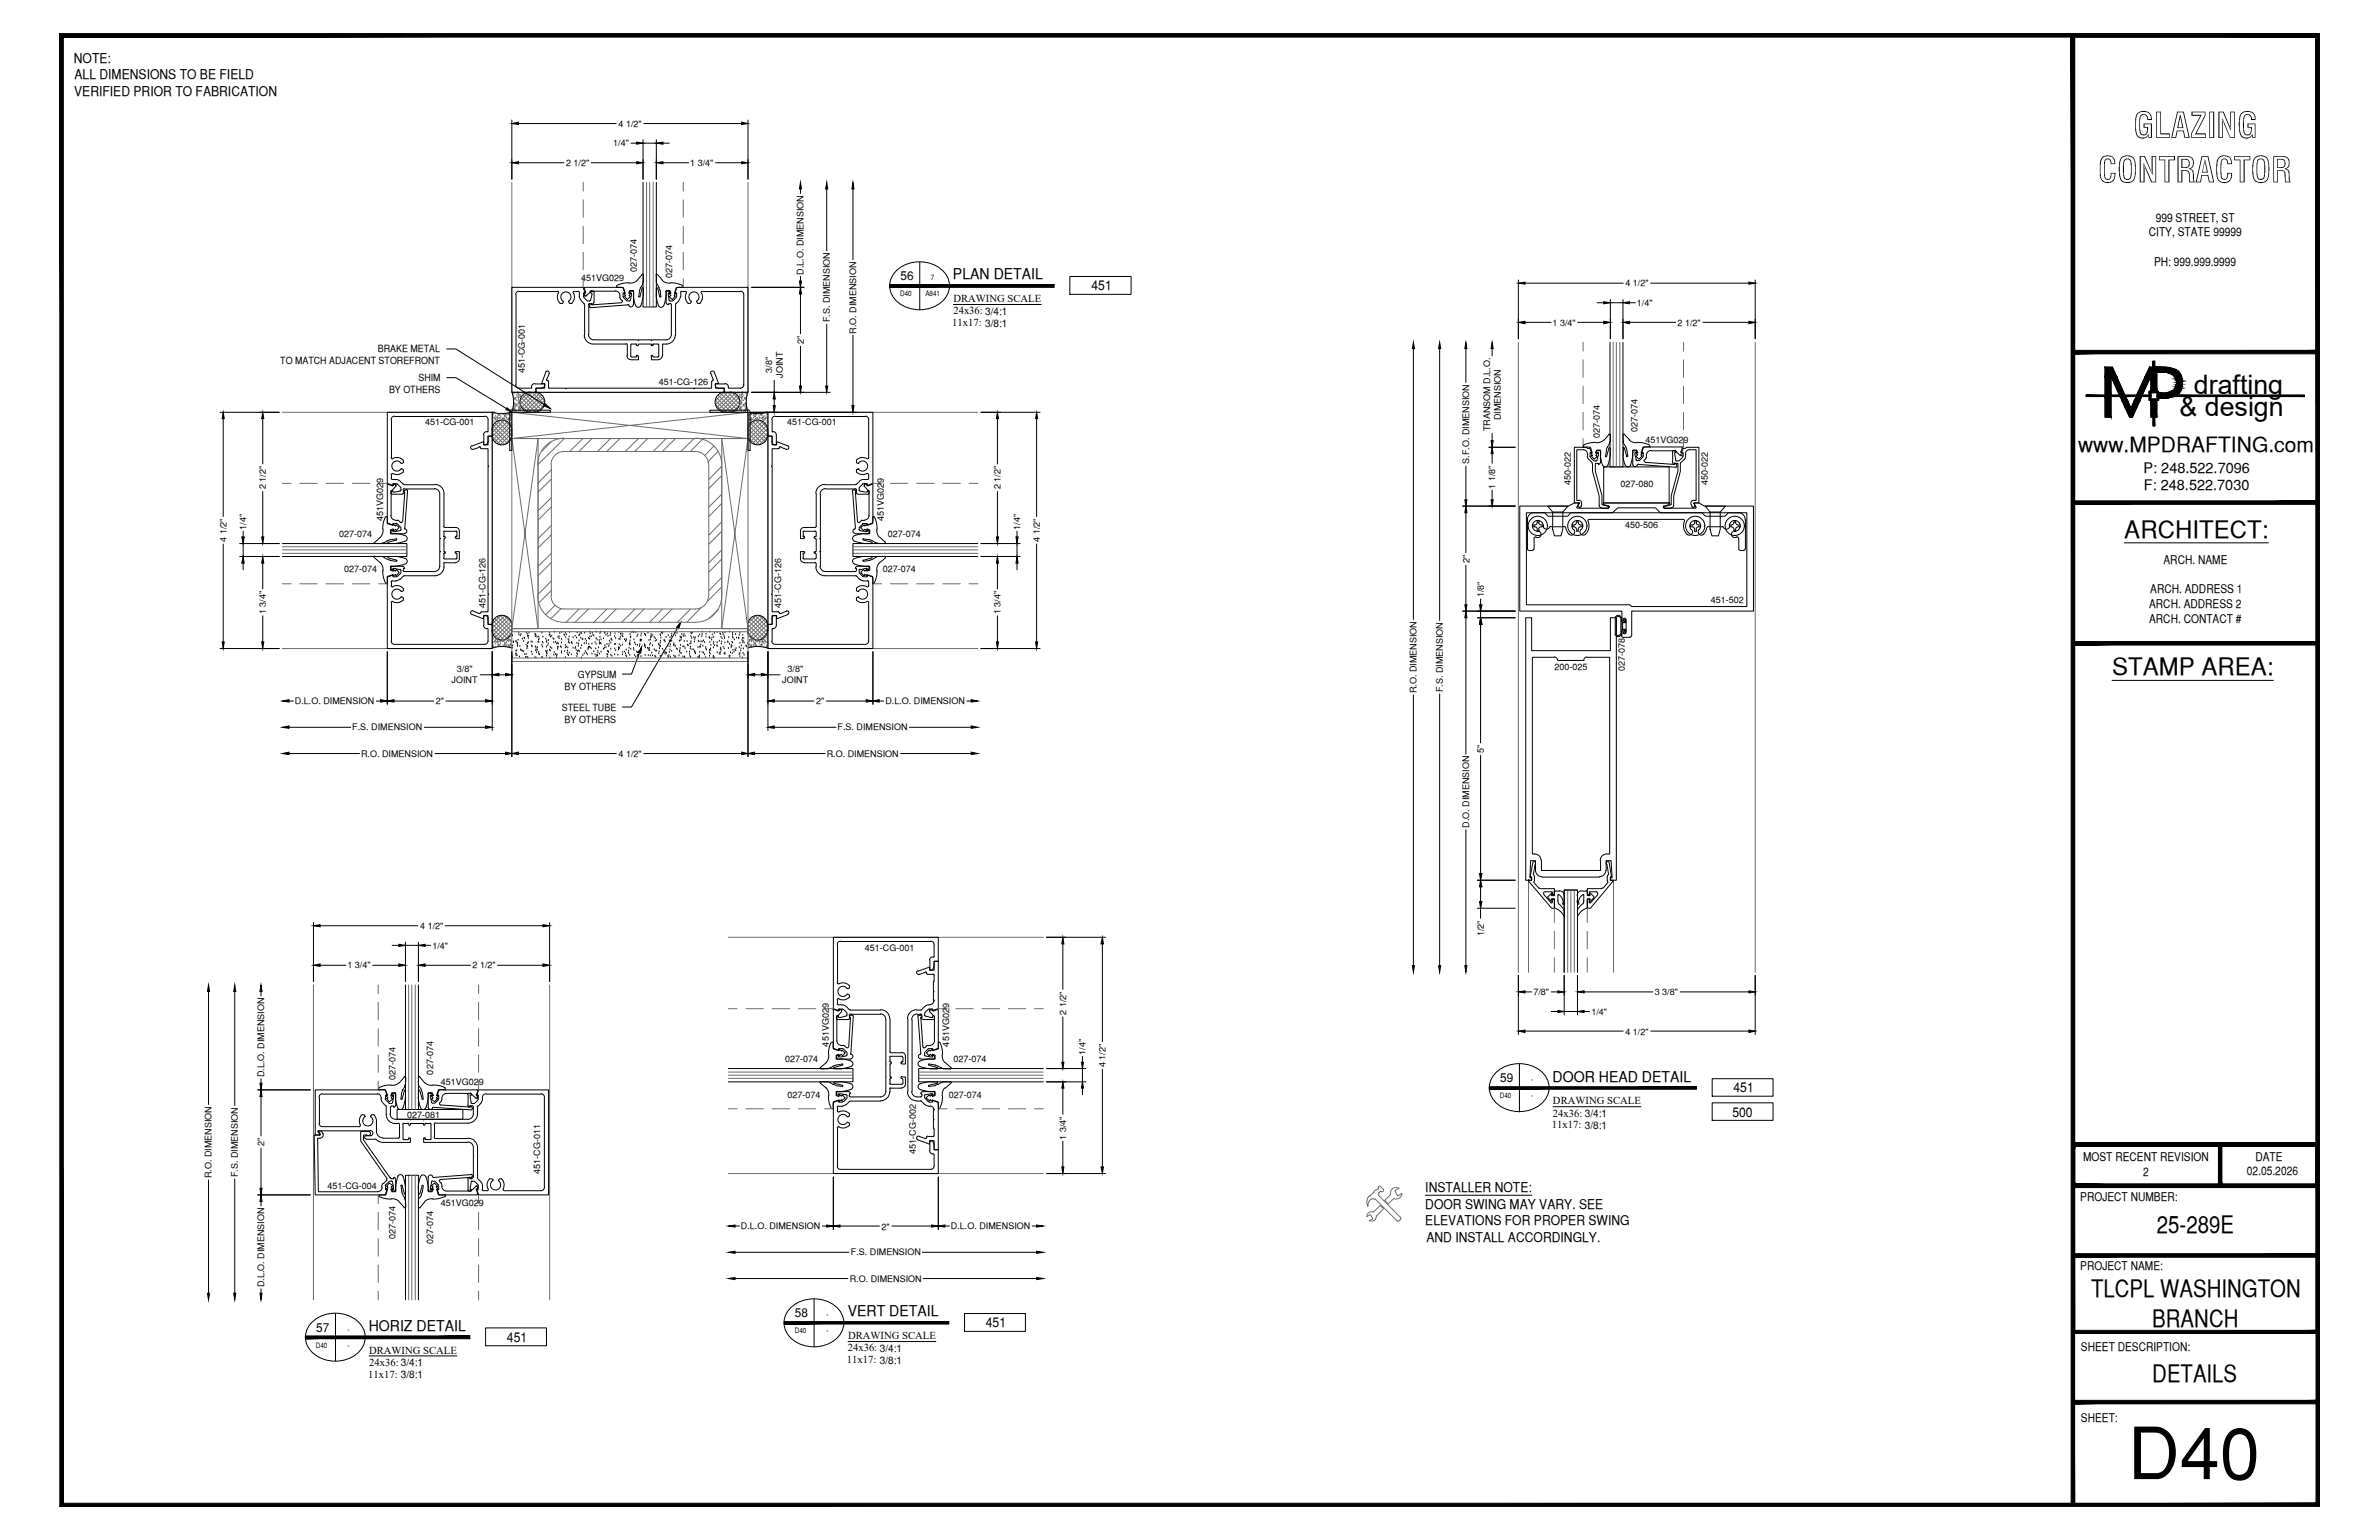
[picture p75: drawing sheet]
<svg xmlns="http://www.w3.org/2000/svg" width="432mm" height="279mm" viewBox="0 0 432 279" stroke-linecap="round" stroke-linejoin="round" font-family="sans-serif">
<defs><g id="words">
<text font-size="13.1" x="386.2" y="268.4">D40</text>
<g font-size="6.3">
<text x="387.2" y="25">GLAZING</text>
<text x="380.8" y="33.1">CONTRACTOR</text>
</g>
<g font-size="4.9">
<text x="398.2" y="71.5">drafting</text>
<text x="395.6" y="75.5">&amp; design</text>
</g>
<g font-size="4.4">
<text x="385.6" y="97.5">ARCHITECT:</text>
<text x="383.3" y="122.5">STAMP AREA:</text>
<text x="391.5" y="223.7">25-289E</text>
<text x="379.5" y="235.4">TLCPL WASHINGTON</text>
<text x="390.7" y="240.7">BRANCH</text>
<text x="390.7" y="250.7">DETAILS</text>
</g>
<text font-size="3.8" x="377.2" y="82">www.MPDRAFTING.com</text>
<g font-size="2.7">
<text x="173" y="50.7">PLAN DETAIL</text>
<text x="281.8" y="196.2">DOOR HEAD DETAIL</text>
<text x="153.9" y="238.8">VERT DETAIL</text>
<text x="66.9" y="241.5">HORIZ DETAIL</text>
</g>
<g font-size="2.6">
<text x="389.1" y="85.8">P: 248.522.7096</text>
<text x="389.1" y="89">F: 248.522.7030</text>
</g>
<g font-size="2.4">
<text x="13.4" y="11.4">NOTE:</text>
<text x="13.5" y="17.4">VERIFIED PRIOR TO FABRICATION</text>
<text x="13.5" y="14.4">ALL DIMENSIONS TO BE FIELD</text>
<text x="198.1" y="52.6">451</text>
<text x="314.5" y="202.6">500</text>
<text x="314.6" y="198.2">451</text>
<text x="258.7" y="216.3">INSTALLER NOTE:</text>
<text x="258.7" y="219.3">DOOR SWING MAY VARY. SEE</text>
<text x="258.7" y="222.3">ELEVATIONS FOR PROPER SWING</text>
<text x="258.9" y="225.4">AND INSTALL ACCORDINGLY.</text>
<text x="92" y="243.4">451</text>
<text x="178.9" y="240.8">451</text>
</g>
<g font-size="2.2">
<text x="391.3" y="40.2">999 STREET, ST</text>
<text x="390" y="42.9">CITY, STATE 99999</text>
<text x="163.4" y="50.9">56</text>
<text x="391" y="48.2">PH: 999.999.9999</text>
<text x="390.3" y="107.6">ARCH. ADDRESS 1</text>
<text x="392.7" y="102.3">ARCH. NAME</text>
<text x="390.1" y="110.3">ARCH. ADDRESS 2</text>
<text x="390.1" y="113">ARCH. CONTACT #</text>
<text x="272.3" y="196.3">59</text>
<text x="378.1" y="210.6">MOST RECENT REVISION</text>
<text x="389" y="213.3">2</text>
<text x="407.8" y="213.2">02.05.2026</text>
<text x="409.4" y="210.6">DATE</text>
<text x="377.6" y="217.8">PROJECT NUMBER:</text>
<text x="377.6" y="230.4">PROJECT NAME:</text>
<text x="144.3" y="239">58</text>
<text x="57.4" y="241.6">57</text>
<text x="377.7" y="245.2">SHEET DESCRIPTION:</text>
<text x="377.7" y="257.9">SHEET:</text>
</g>
<g font-size="1.9">
<text x="172.8" y="59.2">11x17: 3/8:1</text>
<text x="173" y="54.9">DRAWING SCALE</text>
<text x="173" y="57">24x36: 3/4:1</text>
<text x="281.9" y="200.3">DRAWING SCALE</text>
<text x="281.9" y="202.6">24x36: 3/4:1</text>
<text x="281.7" y="204.7">11x17: 3/8:1</text>
<text x="67" y="245.6">DRAWING SCALE</text>
<text x="153.9" y="245.2">24x36: 3/4:1</text>
<text x="153.9" y="243">DRAWING SCALE</text>
<text x="66.8" y="250">11x17: 3/8:1</text>
<text x="67" y="247.8">24x36: 3/4:1</text>
<text x="153.7" y="247.3">11x17: 3/8:1</text>
</g>
<g font-size="1.8">
<text x="68.6" y="63.9">BRAKE METAL</text>
<text x="50.9" y="66.1">TO MATCH ADJACENT STOREFRONT</text>
<text x="70.6" y="71.4">BY OTHERS</text>
<text x="75.9" y="69.2">SHIM</text>
<text x="102.5" y="125.2">BY OTHERS</text>
<text x="104.9" y="123">GYPSUM</text>
<text x="102" y="128.9">STEEL TUBE</text>
<text x="102.5" y="131.1">BY OTHERS</text>
</g>
<g font-size="1.6">
<text x="112.3" y="23">4 1/2&quot;</text>
<text x="111.3" y="26.5">1/4&quot;</text>
<text x="102.7" y="30.1">2 1/2&quot;</text>
<text x="125.3" y="30.1">1 3/4&quot;</text>
<text x="105.5" y="51">451VG029</text>
<text x="115.6" y="49.4" transform="rotate(-90 115.6 49.4)">027-074</text>
<text x="122" y="50.4" transform="rotate(-90 122 50.4)">027-074</text>
<text x="145.9" y="49.8" transform="rotate(-90 145.9 49.8)">D.L.O. DIMENSION</text>
<text x="295" y="51.9">4 1/2&quot;</text>
<text x="150.6" y="58.5" transform="rotate(-90 150.6 58.5)">F.S. DIMENSION</text>
<text x="281.8" y="59.1">1 3/4&quot;</text>
<text x="297.1" y="55.5">1/4&quot;</text>
<text x="304.5" y="59.1">2 1/2&quot;</text>
<text x="145.9" y="62.4" transform="rotate(-90 145.9 62.4)">2&quot;</text>
<text x="155.4" y="60.5" transform="rotate(-90 155.4 60.5)">R.O. DIMENSION</text>
<text x="95.2" y="67.7" transform="rotate(-90 95.2 67.7)">451-CG-001</text>
<text x="119.6" y="69.8">451-CG-126</text>
<text x="140.1" y="67.6" transform="rotate(-90 140.1 67.6)">3/8&quot;</text>
<text x="142.1" y="68.6" transform="rotate(-90 142.1 68.6)">JOINT</text>
<text x="77.2" y="77.1">451-CG-001</text>
<text x="142.9" y="77.1">451-CG-001</text>
<text x="272.4" y="76.3" transform="rotate(-90 272.4 76.3)">DIMENSION</text>
<text x="270.4" y="78.2" transform="rotate(-90 270.4 78.2)">TRANSOM D.L.O.</text>
<text x="290.4" y="79.5" transform="rotate(-90 290.4 79.5)">027-074</text>
<text x="297.2" y="78.3" transform="rotate(-90 297.2 78.3)">027-074</text>
<text x="298.6" y="80.3">451VG029</text>
<text x="48.3" y="88.8" transform="rotate(-90 48.3 88.8)">2 1/2&quot;</text>
<text x="181.6" y="88.8" transform="rotate(-90 181.6 88.8)">2 1/2&quot;</text>
<text x="266.6" y="84.1" transform="rotate(-90 266.6 84.1)">S.F.O. DIMENSION</text>
<text x="271.4" y="88.6" transform="rotate(-90 271.4 88.6)">1 1/8&quot;</text>
<text x="285.1" y="88" transform="rotate(-90 285.1 88)">450-022</text>
<text x="294.1" y="88.3">027-080</text>
<text x="310" y="88" transform="rotate(-90 310 88)">450-022</text>
<text x="69.5" y="94.6" transform="rotate(-90 69.5 94.6)">451VG029</text>
<text x="160.4" y="94.6" transform="rotate(-90 160.4 94.6)">451VG029</text>
<text x="295" y="95.8">450-506</text>
<text x="41.1" y="98.3" transform="rotate(-90 41.1 98.3)">4 1/2&quot;</text>
<text x="44.7" y="96.1" transform="rotate(-90 44.7 96.1)">1/4&quot;</text>
<text x="61.5" y="97.4">027-074</text>
<text x="161.2" y="97.4">027-074</text>
<text x="185.2" y="96.1" transform="rotate(-90 185.2 96.1)">1/4&quot;</text>
<text x="188.7" y="98.3" transform="rotate(-90 188.7 98.3)">4 1/2&quot;</text>
<text x="62.5" y="103.8">027-074</text>
<text x="160.2" y="103.8">027-074</text>
<text x="266.7" y="102.1" transform="rotate(-90 266.7 102.1)">2&quot;</text>
<text x="48.3" y="111.4" transform="rotate(-90 48.3 111.4)">1 3/4&quot;</text>
<text x="88.1" y="110.2" transform="rotate(-90 88.1 110.2)">451-CG-126</text>
<text x="141.8" y="110.2" transform="rotate(-90 141.8 110.2)">451-CG-126</text>
<text x="181.6" y="111.4" transform="rotate(-90 181.6 111.4)">1 3/4&quot;</text>
<text x="269.3" y="108.4" transform="rotate(-90 269.3 108.4)">1/8&quot;</text>
<text x="310.5" y="109.5">451-502</text>
<text x="82" y="124">JOINT</text>
<text x="82.9" y="122">3/8&quot;</text>
<text x="142" y="124">JOINT</text>
<text x="142.9" y="122">3/8&quot;</text>
<text x="257.1" y="125.8" transform="rotate(-90 257.1 125.8)">R.O. DIMENSION</text>
<text x="261.9" y="125.6" transform="rotate(-90 261.9 125.6)">F.S. DIMENSION</text>
<text x="282.1" y="121.5">200-025</text>
<text x="294.9" y="121.8" transform="rotate(-90 294.9 121.8)">027-078</text>
<text x="53.5" y="127.8">D.L.O. DIMENSION</text>
<text x="79.1" y="127.8">2&quot;</text>
<text x="148.1" y="127.8">2&quot;</text>
<text x="160.7" y="127.8">D.L.O. DIMENSION</text>
<text x="63.9" y="132.5">F.S. DIMENSION</text>
<text x="65.5" y="137.3">R.O. DIMENSION</text>
<text x="112.3" y="137.3">4 1/2&quot;</text>
<text x="150.1" y="137.3">R.O. DIMENSION</text>
<text x="152" y="132.5">F.S. DIMENSION</text>
<text x="269.3" y="136.7" transform="rotate(-90 269.3 136.7)">5&quot;</text>
<text x="266.6" y="150.2" transform="rotate(-90 266.6 150.2)">D.O. DIMENSION</text>
<text x="76.3" y="168.5">4 1/2&quot;</text>
<text x="78.5" y="172.1">1/4&quot;</text>
<text x="157" y="172.5">451-CG-001</text>
<text x="269.3" y="169.9" transform="rotate(-90 269.3 169.9)">1/2&quot;</text>
<text x="63.1" y="175.7">1 3/4&quot;</text>
<text x="85.8" y="175.7">2 1/2&quot;</text>
<text x="193.5" y="184.1" transform="rotate(-90 193.5 184.1)">2 1/2&quot;</text>
<text x="278.3" y="180.5">7/8&quot;</text>
<text x="288.9" y="184.1">1/4&quot;</text>
<text x="300.4" y="180.5">3 3/8&quot;</text>
<text x="150.4" y="189.9" transform="rotate(-90 150.4 189.9)">451VG029</text>
<text x="172.3" y="189.9" transform="rotate(-90 172.3 189.9)">451VG029</text>
<text x="197" y="191.4" transform="rotate(-90 197 191.4)">1/4&quot;</text>
<text x="295" y="187.7">4 1/2&quot;</text>
<text x="47.9" y="195.5" transform="rotate(-90 47.9 195.5)">D.L.O. DIMENSION</text>
<text x="71.8" y="196" transform="rotate(-90 71.8 196)">027-074</text>
<text x="78.6" y="194.9" transform="rotate(-90 78.6 194.9)">027-074</text>
<text x="80" y="196.9">451VG029</text>
<text x="142.5" y="192.7">027-074</text>
<text x="173" y="192.7">027-074</text>
<text x="200.7" y="193.6" transform="rotate(-90 200.7 193.6)">4 1/2&quot;</text>
<text x="73.9" y="202.8">027-081</text>
<text x="142.9" y="199.1">027-074</text>
<text x="172.2" y="199.1">027-074</text>
<text x="47.9" y="208" transform="rotate(-90 47.9 208)">2&quot;</text>
<text x="166.2" y="209.3" transform="rotate(-90 166.2 209.3)">451-CG-002</text>
<text x="193.5" y="206.8" transform="rotate(-90 193.5 206.8)">1 3/4&quot;</text>
<text x="38.4" y="213.8" transform="rotate(-90 38.4 213.8)">R.O. DIMENSION</text>
<text x="43.2" y="213.6" transform="rotate(-90 43.2 213.6)">F.S. DIMENSION</text>
<text x="59.4" y="215.8">451-CG-004</text>
<text x="98" y="213" transform="rotate(-90 98 213)">451-CG-011</text>
<text x="80" y="218.8">451VG029</text>
<text x="71.8" y="224.7" transform="rotate(-90 71.8 224.7)">027-074</text>
<text x="78.6" y="225.6" transform="rotate(-90 78.6 225.6)">027-074</text>
<text x="134.5" y="223">D.L.O. DIMENSION</text>
<text x="154.4" y="227.8">F.S. DIMENSION</text>
<text x="160" y="223.1">2&quot;</text>
<text x="172.6" y="223">D.L.O. DIMENSION</text>
<text x="47.9" y="233.6" transform="rotate(-90 47.9 233.6)">D.L.O. DIMENSION</text>
<text x="154.2" y="232.5">R.O. DIMENSION</text>
</g>
<g font-size="1.3">
<text x="163.4" y="53.7">D40</text>
<text x="168" y="53.7">A841</text>
<text x="169" y="50.9">7</text>
<text x="277.9" y="196.3">-</text>
<text x="272.2" y="199.3">D40</text>
<text x="277.9" y="199.3">-</text>
<text x="150" y="239">-</text>
<text x="57.3" y="244.5">D40</text>
<text x="63.1" y="241.6">-</text>
<text x="63.1" y="244.5">-</text>
<text x="144.3" y="241.9">D40</text>
<text x="150" y="241.9">-</text>
</g>
</g></defs>
<!-- layer: LIGHT_1 -->
<g fill="none" stroke="#6c6c6c" stroke-width=".18">
<path d="M92.9 33.1v38.1h42.9v-38.1M105.9 33.1v1.6M105.9 36.3v3.1M124 33.1v1.6M124 36.3v3.1M105.9 41v3.2M105.9 45.8v3.2M105.9 50.5v1.6M124 41v3.2M124 45.8v3.2M124 50.5v1.6M51.2 74.8h38.1v42.9h-38.1"/>
<path d="M177.5 74.8h-38.1v42.9h38.1M275.6 62.1v114.3M287.3 62.1v1.6M287.3 65.3v3.2M287.3 70v3.2M287.3 74.8v3.2M287.3 79.6v1.6M305.6 62.1v1.6M305.6 65.3v3.2M305.6 70v3.2M305.6 74.8v3.2M305.6 79.6v1.6"/>
<path d="M318.6 62.1v114.3M51.2 87.7h1.6M54.4 87.7h3.2M59.2 87.7h3.2M63.9 87.7h3.2M68.7 87.7h1.6M158.4 87.7h1.6M161.6 87.7h3.2M166.4 87.7h3.1M171.1 87.7h3.2M175.9 87.7h1.6M51.2 105.9h1.6"/>
<path d="M54.4 105.9h3.2M59.2 105.9h3.2M63.9 105.9h3.2M68.7 105.9h1.6M158.4 105.9h1.6M161.6 105.9h3.2M166.4 105.9h3.1M171.1 105.9h3.2M175.9 105.9h1.6M277.4 159.8v16.6M292.9 159.8v16.6M56.9 178.7v57.1"/>
<path d="M68.6 178.7v1.6M86.9 178.7v1.6M99.8 178.7v57.1M132.2 170.1h57.2M282.1 164.8v2.6M282.1 169v3.1M282.1 173.7v2.7M288.1 164.8v2.6M288.1 169v3.1M288.1 173.7v2.7M68.6 181.9v3.1M68.6 186.6v3.2"/>
<path d="M68.6 191.4v3.2M68.6 196.2v1.5M86.9 181.9v3.1M86.9 186.6v3.2M86.9 191.4v3.2M86.9 196.2v1.5M132.2 183h1.6M135.4 183h3.2M140.1 183h3.2M144.9 183h3.2M149.7 183h1.6M170.3 183h1.6"/>
<path d="M173.5 183h3.2M178.2 183h3.2M183 183h3.2M187.8 183h1.6M68.6 216.8v1.6M68.6 220v3.1M86.9 216.8v1.6M86.9 220v3.1M132.2 212.9h57.2M132.2 201.2h1.6M135.4 201.2h3.2M140.1 201.2h3.2"/>
<path d="M144.9 201.2h3.2M149.7 201.2h1.6M170.3 201.2h1.6M173.5 201.2h3.2M178.2 201.2h3.2M183 201.2h3.2M187.8 201.2h1.6M248.1 217.9v.6M248.2 218.5l.1 .4M248.3 218.5v.4M248.5 218l-.2 .5M248.6 216.9l-.3 .4-.2 .5"/>
<path d="M248.9 217.5l-.4 .5M249.3 219.9a.86 .86 0 0 0-1.2 .8l.6-.4 .5 .8-.7 .4M249.3 219.9l1.2-1.2 .6 .6-1.2 1.3M249.4 216.2l-.7 .8M249.6 217.5h-.7M249.6 217.6l4 4M249.7 215.9l-.3 .2M250.2 216.4v.2M250.2 215.4a.48 .48 0 0 1-.5 .5M250.2 216.6v.3M250.3 216.9l4 4M250.4 216.3l-.1 .1"/>
<path d="M250.6 215.3l-.3-.1-.2 .2M250.6 215.3l.5 .5M250.8 216.2l-.2-.1-.2 .2M251.1 215.8v.3l-.4 .1M252.3 216.8l-1 1 .7 .6 .9-.9M254.4 216.5a1.05 1.05 0 0 1-1.5 .9M254.4 216.5l-.7 .5-.5-1 .7-.4a1.06 1.06 0 0 0-1.1 .1 1.06 1.06 0 0 0-.4 1.1M68.6 224.7v3.2M68.6 229.5v3.2M68.6 234.3v1.5M86.9 224.7v3.2M86.9 229.5v3.2"/>
<path d="M86.9 234.3v1.5M249.8 220.6a.86 .86 0 0 1-.4 .8 .86 .86 0 0 1-.9 0M253.6 221.5h.2M254.2 220.9v.3M254.3 221.2l-.4 .4"/>
</g>
<!-- layer: COMPONENTS2 -->
<g fill="none" stroke="#000" stroke-width=".18">
<path d="M106 52.3l.1-.2h6.9l.4 1h-.3l.1 .8M106 52.3l.3 .7M106 53.3v.4M106.1 53.3h.1M106.1 53.7h.1M106.1 53.2h.1M106.3 53l-.2 .2M106.4 53.7h.1M107 55.6l.2 .2M107.1 55.4v.2M107.3 55.1l-.3 .3M107.3 52.9h.1"/>
<path d="M107.3 55.1h.1M111.7 52.8a.86 .86 0 0 1 .8 .8M111.7 52.8h-4.4l-.9 .9h-.3M112.5 54l.1 .2M112.5 53.7v.3M112.6 54.2l.3 .3M112.8 54.9l-5.4 .4v-.1M112.9 54.5l.1 .2-.2 .2M113.2 54l.6 .6h.4M113.9 55.2l.3 .2M114 55.3l-6.7 .5M114.4 53v.1h.2l-.2 1.4"/>
<path d="M114.4 54.4l-.2 .2M114.5 52.8l-.2 .2M114.6 52.8h.2M114.8 52.8l.2 .2M114.9 55.3a.41 .41 0 0 1-.3 .4 .41 .41 0 0 1-.5-.3M115 53v2.3M99 67.5a.35 .35 0 0 1 .5-.2 .35 .35 0 0 1 .2 .5M99.1 67.6l-.8 2h.6v.8h-1.6v.8h34.1v-.8h-1.5v-.8h.5l-.7-2M99.2 68.8l.1 .3M99.4 69.1h.1M99.4 69l.2 .2M99.6 69.3v1.1h3.1v.1l.2-.1h23l.1 .1v-.1h3.2v-1.1"/>
<path d="M99.7 67.8l-.4 1M129 67.8l.4 1M129.3 69.1l-.1 .1M129.5 68.8l-.2 .3M129.6 67.5a.35 .35 0 0 0-.4-.2 .35 .35 0 0 0-.2 .5M70.3 87.9v7l1 .3v-.2h.6M70.4 87.8l-.1 .1M70.4 87.9l.8 .2M70.9 93.5a.86 .86 0 0 0 .9 .9M70.9 96.6l.3 .2M71 96.4v.2M71.2 96.1l-.3 .3"/>
<path d="M71.2 96.2h.1v.3l1.3-.2M71.2 96.8h2.3M71.4 88l-.2 .1M71.4 87.9v.1M71.4 87.9h.1M71.4 87.9h.4M71.8 87.9h.1M71.8 88.2h.1M71.8 94.4h.4M71.9 87.9v.3l-.9 1v4.3M71.9 94.9l.2 .1M72.1 95.1l.7 .6v.3l-.2 .3"/>
<path d="M72.2 94.4h.1M72.4 94.5l.4 .3 .2-.2M73.3 89.2v.1M73.3 89.3h.2l-.4 5.3M73.3 89.3h.1M73.4 95.8l.2 .2M73.6 96a.41 .41 0 0 1 .2 .4 .41 .41 0 0 1-.4 .4M73.6 88.9l-.3 .3M73.6 88.9h.2M73.8 88.8l.2 .3-.5 6.7M85.6 80.9a.35 .35 0 0 0-.2 .4 .35 .35 0 0 0 .5 .2M85.7 80.9l2.1-.8v.6h.8v-1.6h.7v34.2h-.7v-1.6h-.8v.6l-2.1-.8"/>
<path d="M86.9 81l.3 .2M87 81.2l-1.1 .3M87.2 81.3l.2 .1M87.2 81.2v.1M87.4 81.4h1.2v3.1l.1 .1-.1 .1v23l.1 .1-.1 .1v3.1h-1.2M141.3 81.4h-1.2v3.1l-.1 .1 .1 .1v23l-.1 .1 .1 .1v3.1h1.2M141.5 81.2l-.2 .2M141.7 81l-.3 .2M141.7 81.2l1 .3M143 80.9a.35 .35 0 0 1 .2 .4 .35 .35 0 0 1-.5 .2M143 80.9l-2-.8v.6h-.9v-1.6h-.7v34.2h.7v-1.6h.9v.6l2-.8a.37 .37 0 0 0 .2-.5 .37 .37 0 0 0-.5-.2M154.7 89.1l.6 6.7"/>
<path d="M154.9 88.8l-.2 .3M154.9 88.9h.2M155.1 88.9l.3 .3M155.1 96a.41 .41 0 0 0-.3 .4 .41 .41 0 0 0 .4 .4M155.3 95.8l-.2 .2M155.3 96.8h2.2M155.4 89.3h-.1l.3 5.3 .3 .2 .4-.3M155.4 89.3h.1M155.4 89.2v.1M155.9 96l.2 .3M156.5 94.4h-.2M156.5 94.4h.4"/>
<path d="M156.6 95.1l-.6 .6v.4M156.7 94.9l-.2 .1M156.8 87.9v.3l.9 1v4.3a.86 .86 0 0 1-.8 .9M156.9 87.9h.1M156.9 88.2h.1M156.9 87.9h.4M157.3 87.9h.1M157.3 88l.2 .1M157.4 87.9v.1M157.5 96.1l.2 .1v.4M157.5 96.2h-.1v.3l-1.3-.2M157.7 89.2h.1"/>
<path d="M157.7 96.6l-.2 .2M158.2 87.8l.2 .1M158.3 87.9l-.8 .2M158.4 87.9v7l-1 .3v-.2h-.7M286.4 91.7v.1M286.4 91.8l.2 .2M286.5 90.7l.5 .3 .1 .5M287.1 91.5l-.2 .5h-.3M287.4 81.6a.67 .67 0 0 1 .7 .7M287.5 81.6h-1.3v9.2h.4M288.1 82.8l.2 .5M288.2 82.3v.5"/>
<path d="M288.4 83.3l.6 .6M288.6 82.8l.1 .1M288.6 82.8v-.7h.3l-.3-.8h-.5l-.1-.1h-2.3v10h1l-.3 .5M288.7 83l.6 .6h.4M288.9 83.9l.1 .2M289.1 84.1v1.4l1.2 4.5v1.7M289.8 82v.1h.3v.4l-.2 .9-.2 .2M290 81.7l-.2 .2M290 81.8h.3M290.1 84.3v-.2h-.5v1.4l1.2 4.4v1.7l1.2 .3M290.3 91.7l.2 .4h.2M290.3 81.7l.2 .2"/>
<path d="M290.4 83.9l-.1 .3-.2 .1M290.5 82v1.9M290.8 92.2h1.1M291.9 91.8l.1 .2-.1 .1M296.4 82v2.3M296.5 81.7l-.2 .2M296.5 81.8h.4M296.8 81.7l.3 .2M297.1 82v.1h-.4l.3 1.3M297.4 84.2l-.2 .2a.43 .43 0 0 1-.5 .2 .43 .43 0 0 1-.3-.4M297.4 84.3l6.8 .5M298.2 82.9l-.6 .7h-.5l-.2-.2"/>
<path d="M298.2 82.8l-.1 .1M298.5 83.4l-.1 .3 .2 .1M298.6 83.9l5.3 .4v-.2M298.8 83.2l-.4 .3M298.8 83l-.1 .1M298.8 82.6v.4M299.7 81.7a.86 .86 0 0 0-.9 .9M299.7 81.8h4.3M302.1 91.8l-.2 .2 .2 .1M302.1 92.2h1.2M303.6 83.9l.2 .3 .1 .1M303.6 82v1.9"/>
<path d="M303.8 81.7l-.3 .2M303.8 91.7l-.3 .4h-.2M304 84.3v-.2h.5v1.4l-1.2 4.4v1.7l-1.2 .3M304 84.1l.3 .3M304 84.1h.1M304 81.7l.2 .2M304 81.9h.1M304.1 81.8l.9 .9M304.2 82v.1h-.2l.2 1.3M304.4 84.6l-.3 .2M304.4 84.4v.2M305.1 82.6h.1"/>
<path d="M305.1 82.7h.2M305.1 82l.1 .2M305.1 82l.2-.9h-7l-.3 1h.3v.7M305.2 82.2h.1M305.3 82.2v.4M305.4 83l-.7 .6h-.4l-.2-.1M305.4 82.8v.1M305.5 82.8v-.7h-.3l.3-.8h.4l.2-.1h2.3v10h-1l.3 .5M305.9 82.8l-.1 .3-.8 .9v1.5l-1.2 4.5v1.7M305.9 82.3v.5M306.6 81.6a.67 .67 0 0 0-.7 .7M306.6 81.6h1.2v9.2h-.3"/>
<path d="M307 91.5l.1 .4M307.4 90.7l-.4 .3-.1 .5M307.6 91.7v.1M307.7 91.8l-.3 .3-.3-.2M85.9 110.8a.35 .35 0 0 0-.5 .2 .35 .35 0 0 0 .2 .5M85.9 110.9l1.1 .4M87.2 111.2l-.2 .1M87.2 111.1v.1M87.4 111l-.1 .1M141.3 111l.1 .1M141.5 111.1v.1M142.7 110.9l-1 .4-.3-.1"/>
<path d="M277.4 159.8l4.2 5h.5v-1.4M277.4 159.8h.1M278.3 158.7l.2 .4M278.5 159.7l-.1 .3M278.5 159.1v.6M278.7 156.3h-.4l-.6 2.6v.2h.3v.6h-.6M278.7 156.4l-.4 2.2M291.5 156.4v.4M291.6 156.3h.4l.5 2.6v.2h-.2v.6h.6M291.6 156.4h.1M291.6 156.8l.4 1.8-.3 .5M291.7 159.7l.2 .3"/>
<path d="M291.7 159.1v.6M292.9 159.8l-4.2 5h-.6v-1.4M166.6 176.1a.35 .35 0 0 0-.2 .5 .35 .35 0 0 0 .4 .2M166.6 176.2l2.1-.7v.5h.8v-1.6h.8v8.6l-1 .3v-.2h-.6M167.9 176.4h.2l.1 .2M168 176.4l-1.1 .4M168.1 176.6l.3 .2h1M169.3 176.7l.2 .2M169.4 178.2v1.6l.1 .1-.1 .1v1.5M169.5 178l-.1 .2M169.5 177v1.1M278.4 160.1l.9 1"/>
<path d="M279.3 161.1l.2 .1M279.5 161.2h2.6v.9l-.3 .2M280.2 162.3l1.3 1.5M280.2 162.3l.1-.5h1.4v.6h.2M281.7 163.7l-.1 .1h-.1M281.8 163.1l.3 .3M281.9 163.1h-.2v.6M288.4 163.1l-.3 .3M288.4 163.7l.1 .1h.2M288.4 163.1l.1 .6M289.7 161.8a.29 .29 0 0 1 .3 .2 .29 .29 0 0 1-.1 .3M289.8 161.8h-1.3l-.1 .6"/>
<path d="M290 162.3l-1.3 1.5M290.8 161.2h-2.7v.9l.3 .2M291 161.1l-.3 .1M291.8 160.1l-.8 1M77.7 198.6v2.3M77.9 198.3l-.2 .2M77.9 198.4h.3M78.2 198.3l.2 .2M78.3 200l.2 .2M78.4 198.6v.1h-.3l.3 1.3M79.6 199.5l-.7 .7h-.4M79.6 199.4l-.1 .1"/>
<path d="M80.1 199.8l-.3 .4 .2 .3 5.3 .4v-.2M80.1 199.5v.2M81.1 198.4a.93 .93 0 0 0-.9 1.2M81.1 198.4h4.3M85.4 198.4h.1M85.5 198.4l.9 .9M86.4 199.2h.1M86.4 199.3h.3M86.4 198.5l.2 .3M86.6 197.7l.1 .1M86.6 197.7h-6.9l-.3 1h.2v.7M86.6 198.8l.1 .4"/>
<path d="M86.7 197.9l-.2 .7M151.3 183.3v6.9l.9 .4v-.4h.7M151.3 183.1l-.1 .1M151.4 183.1l.7 .4M151.8 191.9l.3 .3M151.9 191.7v.3M151.9 188.8a.86 .86 0 0 0 .8 .9M152 184.5h.1M152.1 191.5l-.3 .2M152.1 192.2h2.3M152.3 183.3h.1M152.3 183.2l-.2 .2"/>
<path d="M152.4 183.3h.1M152.4 183.2h.4M152.8 183.3v.2M152.8 189.7h.4l.5 .4 .3-.2M152.8 183.5l-.9 1v4.3M152.9 190.2l.1 .1M153.1 190.3l.6 .6v.5M153.7 191.4l-.2 .2-.9 .2h-.4v-.3h-.1M154.2 184.5v.1M154.3 184.6l-.2 5.3M154.4 191.1l.1 .2M154.5 184.1l-.3 .3"/>
<path d="M154.5 184.2h.2M154.5 191.3a.41 .41 0 0 1 .3 .4 .41 .41 0 0 1-.4 .4M154.7 184.1l.2 .3-.5 6.7M164.7 198.1a1.62 1.62 0 0 0 1.6 1.6M164.8 184.8v13.3M165.5 198a1.12 1.12 0 0 0 .7 1 1.12 1.12 0 0 0 1.1-.2M165.5 185v13.1M166.3 183.2a1.62 1.62 0 0 0-1.6 1.6M166.4 199.8h.7M166.5 184a.98 .98 0 0 0-1 .9M166.5 184h.6M166.6 184.4l.5 6.7"/>
<path d="M166.8 184.1l-.2 .3M166.8 184.2h.2M167 184.1l.3 .3M167 191.3a.41 .41 0 0 0-.3 .4 .41 .41 0 0 0 .4 .4M167.1 199.7l.2 .1M167.1 184l.2 .2M167.1 191.1l-.1 .2M167.1 198.4h.2v.4M167.1 192.2h2.3M167.1 184.6l.2 .3h.2M167.3 184.6h-.2l.4 5.3M167.3 199.8l.6 .6"/>
<path d="M167.3 184.2v.4h-.2M167.3 184.5v.1M167.5 198.1l-.3 .1-.1 .2M167.5 185h1.9M167.5 198.1h1.9M167.8 184.1l.1 .2 1.1 .3h.3v-.3h.1M167.8 191.4l.2 .2 1 .2h.3v-.3h.1M167.8 198.8v.4l.8 .7M167.9 182.6l-.7 .6-.8 .1M167.9 198.6l-.1 .2M168 198.6l1.3-.2v.3h.1M168.6 183.1l-.8 .7v.3"/>
<path d="M168.6 190.2l-.8 .7v.5M168.7 200h.6v-.4l1 .4v8.6h-.8v-1.7h-.8v.7l-2.1-.8M168.7 183.5l.9 1v4.3M168.7 183.3v.2M168.8 183.3h.1M168.8 183.5h.1M168.8 189.7h-.5l-.5 .4-.3-.2M168.8 183.2h.4M168.8 182.3h-.5l-.4 .3M169.2 183.3h.1M169.2 183.2l.2 .2M169.4 184.2l.2 .2v.4l-.2 .2"/>
<path d="M169.4 198l.2 .2M169.4 191.5l.2 .2M169.4 181.4l.1 .2M169.5 181.6a.67 .67 0 0 1-.7 .6M169.5 181.6h.1M169.6 198.5l-.2 .2M169.6 191.7l-.1 .4-.1 .1M169.6 198.2v.3M169.6 188.8a.86 .86 0 0 1-.8 .9M170.1 183.1l.1 .1M170.2 183.1l-.8 .4M170.3 183.3v6.9l-1 .4v-.4h-.6"/>
<path d="M57.7 205.3l.4 .6h-1.1l.2 10.9h12.7l.3-1h-.2v-.7M57.8 205.2l-.1 .1M57.8 205.2h.6l.2 .5M58.6 205.6a.6 .6 0 0 1-.5 .9h-.4l.1 9.7h10.9M66.5 205.9h-.5v.9l4.9 6.9M66.8 205.2a.41 .41 0 0 1 .4 .6 .41 .41 0 0 1-.7 .1M66.9 205.3h-1.4v1.7l4.7 6.8M69.3 215.5a.67 .67 0 0 1-.6 .7M69.3 215.3v.2M69.5 214.7l-.2 .6M70 214.9l-.1 .2M70.2 213.8v.3"/>
<path d="M70.2 214.1l-.6 .7M70.8 213.6l.2 .3M71 214.2l.2 .2M71.1 214.3h-.4l-.7 .6M71.1 215.9l.2 .2M71.2 214.5l.2 1.3-.2 .1M71.4 216.1h.2M71.5 213.6l.1 .1 .2 .3M71.5 213.6v.3h-.4M71.8 215.9l-.2 .2M71.8 214v2M77.7 215.9l.2 .2"/>
<path d="M77.7 213.6v2.3M77.7 200.9a.41 .41 0 0 0 .4 .4 .41 .41 0 0 0 .4-.3M77.9 216.1h.3M78.4 214.5l-.3 1.3 .3 .1M78.4 215.9l-.2 .2M78.5 213.5l.2 .1M78.5 214.2l-.2 .2M78.5 213.5a.41 .41 0 0 0-.4-.3 .41 .41 0 0 0-.4 .4M78.5 214.3h.4l.7 .6M78.7 200.9l-.2 .1M78.8 200.9l6.7 .5 .2-.2v-.2M79.5 214.9l.1 .2"/>
<path d="M79.6 215.1v.7h-.2l.3 1h6.9M79.8 214.4l.3 .3M80.1 214.7v.2M80.2 215.2a.86 .86 0 0 0 .9 .9M80.2 214.9v.4M81.1 216.1h4.3M85.3 213.7v-.1l-5.3 .4-.2 .1v.3M85.3 213.7h.1M85.3 200.7h.1M85.3 213.8h.1M85.4 200.7l.3 .2M85.5 213.1l-6.7 .5"/>
<path d="M85.5 213l.2 .3M85.7 213.5l-.3 .2M85.7 213.3v.2M86.4 215.3l-.9 .8M86.4 215.3h.1M86.4 215.2h.3M86.5 215.9l.2 .8M86.6 215.6l-.2 .3M86.6 215.7h.1M86.7 216.6l-.1 .1M86.7 215.3v.3M166.8 206.1a.35 .35 0 0 0-.4 .3 .35 .35 0 0 0 .2 .4"/>
<path d="M166.9 206.2l1.1 .4M167.9 200.4l.7 .3M168.2 206.3l-.1 .2-.2 .1M168.4 206.1l-.3 .2M168.4 206.2h1M168.6 200.7h.2M168.8 200.7a.67 .67 0 0 1 .7 .6M169.4 201.5v1.5l.1 .1-.1 .1v1.5M169.4 204.7l.1 1.4M169.5 206.1l-.1 .1M169.5 201.4h.1M169.5 201.3l-.1 .2"/>
</g>
<!-- layer: GASKETS -->
<g fill="none" stroke="#000" stroke-width=".18">
<path d="M112 51.9l-.1 .2 1.3 .1 .3 1h-.3l.3 .4-.2 .1 .6 .7 .5-.6-.2-.2 .3-.3-.4-.1 .2-.5h.7v.9M114.2 51.3l-1.4 .2-.9 .3M115.9 53.8h.2M116.1 52.6l-.1 1.2M116.5 49.8l.2-.1 .1 .2M116.5 49.8a2.45 2.45 0 0 1-2.3 1.6M116.5 52.3l-.4 1.6M116.5 52.3h.2M116.6 51.6l-.5 1.1M116.7 51.1l-.1 .4M116.7 53.6l-.2 1.4a.65 .65 0 0 1-.6 .8 1.28 1.28 0 0 1-.9-1.5v-.7M116.8 49.9v1.3"/>
<path d="M116.8 52.3v1.3M119.1 52.3v1.7l.4 1.4M119.1 50v1.2M119.1 51.1l.2 .4M119.3 52.3h-.2M119.3 51.6l.3 .6M119.3 49.8h-.1l-.1 .1M119.4 49.8l.9 1.1M119.4 52.3l.4 1.6M119.6 52.2l.1 .5M119.8 52.6l.2 1.2M120 53.8h-.2"/>
<path d="M120.2 50.9a1.81 1.81 0 0 0 1.5 .5M121.7 51.3l1.3 .2 .9 .3M124 51.9v.2l-1.3 .1-.3 1h.3l-.3 .4 .2 .1-.6 .7-.5-.6 .3-.2-.4-.3 .4-.1-.2-.5h-.7l-.2 2a1.02 1.02 0 0 1-.7 1.1l-.5-.4M291.1 79.8a1.81 1.81 0 0 1-1.5 .5M292 78.8h.2l.1 .1v1.2M292 78.8l-.9 1.1M294.8 78.8l1 1M294.8 78.8h-.1l-.1 .1v1.2M295.7 79.8a1.81 1.81 0 0 0 1.5 .5M67.9 98.4v.1l.1 .1M68.1 98.6h1.2M69.5 96v-.9l.3-.9 .2-.4 .3-.1v1.3l1 .3 .1-.2 .4 .3 .1-.2 .6 .5-.6 .6-.1-.3-.4 .3v-.4l-.5 .2v.7h.9"/>
<path d="M69.5 96a2.42 2.42 0 0 1-1.5 2.4M69.7 98.4l-.4 .2M70.4 98.4v.2M70.8 97.9l-1.1 .6M71.7 96.8l1.8 .4M71.9 97.7l.1 .2M71.9 97.8l-1.1 .1M72 98l-1.5 .4M73.6 97.2a.52 .52 0 0 1 .3 .5 .52 .52 0 0 1-.3 .5l-1.5 .3-1.6 .1M156.7 98l1.5 .4v.2M156.7 97.7l-.1 .2M156.7 97.8l1.2 .1"/>
<path d="M156.9 96.8l-1.5 .3a.66 .66 0 0 0-.6 .8l.7 .4 1.4 .3M157 98.6h1.2M157.8 97.9l.5 .2M158.4 98.1l.5 .4M159 98.4l.4 .2M159.1 96a1.81 1.81 0 0 0 .5 1.5M159.2 96l-.1-.9-.2-.9-.2-.4-.3-.1v1.3l-1 .3v-.2l-.4 .3-.2-.2-.6 .5 .5 .6 .3-.3 .3 .3 .1-.4 .5 .2v.7h-.9M159.4 98.6h1.2M159.7 97.5l1 .9M160.7 98.4v.1l-.1 .1M287.5 80.8l-.2 .4h1.4l.3 1h-.3l.4 .4-.3 .1 .6 .6 .5-.5-.3-.2 .3-.4h-.3l.2-.5h.7v.9M289.6 80.3l-1.4 .1-.8 .4"/>
<path d="M291.1 84.7h11.9v6.5h-11.9zM291.6 81.7l-.2 1.1M292 81.3l-.4 1.5h-.2M292 81.3h.2M292.1 80.6l-.5 1M292.2 80.1l-.1 .4M292.3 82.6l-.3 1.4a.65 .65 0 0 1-.6 .7 1.28 1.28 0 0 1-.8-1.4l-.1-.7M292.3 81.3v1.3M294.5 82.6l.4 1.8M294.6 80.1l.1 .4M294.6 81.3v1.2M294.8 81.2h-.2"/>
<path d="M294.8 80.6l.3 .6M294.8 81.3l.5 1.6M295 84.4a.54 .54 0 0 0 .5 .3 .54 .54 0 0 0 .5-.3M295.1 81.1l.1 .5M295.3 81.6l.2 1.2M295.4 82.8h-.2M296.3 82.6l-.4 1.8M297.2 80.3l1.4 .1 .8 .4M299.4 80.8l.1 .3-1.3 .1-.3 1h.2l-.3 .3 .3 .2-.6 .6-.6-.5 .3-.3-.3-.3h.4l-.2-.5h-.7v.8M68 101.2a2.45 2.45 0 0 1 1.5 2.4M68 100.9l-.1 .1v.2M68.1 101h1.2"/>
<path d="M69.3 101l.4 .1M69.5 103.5v.9l.5 1.3M69.7 101.2l.6 .3M70.3 101.5l.5 .1M70.5 101.2l1.6 .5M70.8 101.7l1.1 .2M71.8 102.7h-.9v.7l.5 .2v-.3l.4 .3 .1-.3 .6 .6-.6 .6-.1-.3-.4 .3-.1-.2-1 .3v1.3l-.3-.1M71.8 101h-1.4v.2M71.8 100.9l1.4 .3a.65 .65 0 0 1 .7 .6l-.3 .5M72 101.6l-.1 .2M73.5 102.3l-1.8 .4M156.9 100.9l-1.4 .3a.65 .65 0 0 0-.8 .6 1.28 1.28 0 0 0 1.5 .8l.7 .1"/>
<path d="M157 102.7h.9v.7l-.5 .2-.1-.3-.3 .3-.3-.3-.5 .6 .6 .6 .2-.3 .4 .3v-.2l1 .3v1.3l.3-.1M157 101h1.2v.2M157.9 101.7l-1.2 .2M158.2 101.2l-1.6 .4 .1 .2M158.3 101.5l-.5 .1M158.9 101.2l-.5 .3M159.2 103.5l-.2 1.4-.3 .8M159.4 101l-.4 .1M159.4 101h1.2M160.6 100.9l.1 .1v.2M160.7 101.2a2.52 2.52 0 0 0-1.6 2v.4M293.1 112.1a.6 .6 0 0 1 .6-.5 .6 .6 0 0 1 .6 .5"/>
<path d="M293.1 115a.6 .6 0 0 0 .6 .5 .6 .6 0 0 0 .6-.5M293.2 112.1v3M293.3 115l.4 .3 .4-.3M293.3 112.1l.4-.3 .4 .3M293.4 112.1v3M294.2 112.1v3M294.4 112.8h.5v-.5h.2v.7h-.6v1.2h.6v.7h-.2v-.6h-.5M294.4 112.1v3M281 162.6v.3M281.1 162.9l.5 .6 .1-.1M281.6 162.4l.1 .1M281.6 163.2l.1 .2"/>
<path d="M281.7 163.1l-.1 .1M281.7 163.1h.4M281.7 162.1l-.1-.1-.5 .6M281.7 162.2l-.1 .2M281.7 162.5h.4M282 163.1l.1 1.7M282.1 162.4l-.1 .1M282.1 161.9v.5M282.1 164.7a2.89 2.89 0 0 1 1.8 1.6M282.3 161.6l-.2 .2M282.3 161.7h.8M282.8 162.4v1"/>
<path d="M282.8 163.4l.1 .6M282.8 162.4a1.2 1.2 0 0 1 .9 1.6M282.9 164l.6 .5 .4 .6M283 161.6l.7 .3 .2 .6M283.9 163.4l-.1 .7-.1-.1M284 162.5v1M284 165.2v1.2M286.3 163.4l.1 .7 .1-.1M286.3 162.5v1M286.3 165.2v1.2M286.6 163.8v.2M287.1 161.6l-.6 .3-.2 .6"/>
<path d="M287.1 161.7h.8M287.3 164l-.6 .5-.4 .6M287.5 162.4v1M287.5 162.4a1.17 1.17 0 0 0-1 1.4M287.5 163.4l-.2 .6M287.9 161.6l.2 .2M288.1 164.7a2.89 2.89 0 0 0-1.8 1.6M288.1 161.9v.5M288.1 162.4l.1 .1M288.2 163.1l-.1 1.7M288.2 163.1h.3M288.2 162.5h.3"/>
<path d="M288.5 163.4l.1 .1M288.5 163.1l.1 .1M288.5 162.2v.3M288.6 163.2l-.1 .2M288.6 162l-.1 .1M288.7 162.1l.6 .7-.6 .7M68.8 197.4l-.1 .3h1.3l.4 1.1h-.3l.3 .4-.2 .1 .5 .6 .6-.5-.3-.2 .3-.4h-.4l.2-.6h.7v1M71 196.9l-1.4 .1-.8 .3M71.8 199.2l.4 1.7M72.5 196.4a1.81 1.81 0 0 1-1.5 .5M72.9 198.2l-.1 1.2h.1M73.1 197.7l-.2 .5"/>
<path d="M73.3 195.4l.2-.1 .1 .2M73.3 197.9h.2M73.4 195.4l-.9 1.1M73.4 197.9l-.4 1.6M73.5 197.2l-.4 .5M73.5 196.7l-.1 .4M73.6 199.1l-.4 1.8M73.6 197.9v1.3M73.7 195.5l-.1 1.2M75.9 199.1l.4 1.8M75.9 195.5v1.2M75.9 196.7l.2 .4"/>
<path d="M76.1 197.9h-.2v1.3M76.1 197.2l.4 .5M76.2 195.4l.9 1.1M76.2 197.9l.4 1.6M76.2 195.4l-.2-.1-.1 .2M76.5 197.7l.1 .5M76.6 198.2l.2 1.2M76.8 199.4h-.2M77.1 196.4a1.81 1.81 0 0 0 1.5 .5M77.7 199.2l-.3 1.4a.66 .66 0 0 1-.8 .7l-.3-.4M78.6 196.9l1.3 .1 .9 .3M80.8 197.4l.1 .3h-1.3l-.4 1.1h.3l-.3 .4 .2 .1-.5 .6-.6-.5 .3-.2-.3-.4h.4l-.3-.6h-.7v1"/>
<path d="M148.9 193.7v.1l.1 .1h1.2M148.9 196.5l1.1 .9M149 196.2l-.1 .1v.2M149 196.3h1.2l.5 .1M149.9 197.4a1.81 1.81 0 0 1 .5 1.4M150 192.8l-1.1 .9M150.4 198.8v1l.5 1.3M150.4 191.3a1.81 1.81 0 0 1-.5 1.5M150.7 193.7l-.5 .2M150.7 196.4l.6 .4M150.9 189.1l-.5 1.3v.9M150.9 189.1l.4-.1v1.3l1 .3v-.2l.4 .3 .1-.2 .6 .5-.5 .6-.2-.3-.4 .3v-.3l-.5 .2v.7h.9"/>
<path d="M151.2 196.7l.5 .2M151.4 196.5l1.5 .4v.2M151.4 196.3v.2M151.4 196.3h1.3M151.4 193.9h1.3M151.7 193.3l-1 .4M151.8 197l1.1 .1M152.7 196.2l1.8 .5M152.7 192.1l1.4 .3a.66 .66 0 0 1 .7 .8l-.3 .3M152.7 198.1h-.9v.7l.5 .1v-.3l.4 .3 .2-.3 .5 .6-.6 .5-.1-.2-.4 .3v-.2l-1 .3v1.3l-.4-.1M152.9 193v.2l-1.5 .5v.2M152.9 193l-1.1 .2"/>
<path d="M154.5 193.5l-1.8 .4M154.5 196.6a.54 .54 0 0 1 .3 .5 .54 .54 0 0 1-.3 .5l-1.8 .4M167 196.6a.54 .54 0 0 0-.4 .5 .54 .54 0 0 0 .4 .5l1.8 .4M167 193.5l1.8 .4M168.5 193.2l1.6 .5v.2M168.6 196.9v.2M168.6 193l1.2 .2M168.6 193v.2M168.8 192.1l-1.5 .3a.66 .66 0 0 0-.6 .8l.3 .3M168.8 196.2l-1.8 .5M168.8 198.1h.9v.7l-.5 .1v-.3l-.4 .3-.1-.3-.6 .6 .6 .5 .1-.2 .4 .3v-.2l1 .3 .1 1.3 .3-.1M168.8 196.3h1.3"/>
<path d="M168.8 193.9h1.3M169.7 193.3l.5 .1M169.8 197l-1.2 .1M170.1 196.3v.2M170.1 196.5l-1.6 .4M170.2 196.7l-.5 .2M170.2 193.4l.6 .3M170.8 196.4l-.6 .4M170.8 193.7l.5 .2M171 191.3a1.81 1.81 0 0 0 .5 1.5M171.1 198.8l-.2 1.4-.3 .9M171.1 191.3l-.1-.9-.2-.9-.2-.4-.3-.1v1.3l-1.1 .3v-.2l-.4 .3-.1-.2-.6 .5 .6 .6 .1-.3 .4 .3v-.3l.5 .2v.7h-.9"/>
<path d="M171.5 197.4a1.81 1.81 0 0 0-.5 1.4M171.6 192.8l1 .9v.1l-1.3 .1M172.5 196.2l.1 .1v.2M172.5 196.3h-1.2l-.5 .1M172.6 196.5l-1 .9M68.8 217.1l.8 .3 1.4 .1M71 217.5a1.81 1.81 0 0 1 1.5 .5M71.8 215.3v.9h-.7l-.2-.5 .4-.1-.3-.3 .3-.2-.6-.5-.5 .6 .2 .1-.3 .4h.3l-.4 1.1h-1.3l.1 .2M72.1 201.3h11.9v1.8h-11.9zM72.2 213.5a.54 .54 0 0 1 .5-.4 .54 .54 0 0 1 .5 .4M72.2 200.9a.54 .54 0 0 0 .5 .4 .54 .54 0 0 0 .5-.4M72.2 213.5l-.4 1.8"/>
<path d="M72.5 218.1l.9 1M72.9 216.2l.2 .5M72.9 215l-.1 .1 .2 1.2M73 215l.4 1.6M73.1 216.8l.4 .5M73.2 213.5l.4 1.8M73.4 217.3l.1 .4M73.5 216.6h-.2M73.6 217.7l.1 1.3M73.6 215.3v1.3M73.6 219l-.1 .1h-.2M75.9 215.3v1.3h.2"/>
<path d="M75.9 217.7v1.3M75.9 219l.1 .1h.2M76.1 217.3l-.2 .4M76.3 213.5a.54 .54 0 0 1 .5-.3 .54 .54 0 0 1 .5 .3l.4 1.8M76.3 213.5l-.4 1.8M76.5 216.8l-.4 .6M76.6 215l.2 .1M76.6 216.3l-.1 .5M76.6 215.1l-.4 1.5M76.8 215.1l-.2 1.2M77.1 218.1l-.9 1M77.7 215.3v.9h.7l.3-.5h-.4l.3-.4-.3-.2 .6-.5 .5 .7h-.2l.3 .4-.3 .1 .4 1h1.3l-.1 .3"/>
<path d="M78.6 217.5a1.81 1.81 0 0 0-1.5 .5M80.8 217.1l-.9 .3-1.3 .1"/>
</g>
<!-- layer: GLASS -->
<g fill="none" stroke="#6c6c6c" stroke-width=".18">
<path d="M117.3 33.1v22.6M117.9 33.1v22.6M118.6 33.1v22.6M292.8 62.1v22.6M293.4 62.1v22.6M294 62.1v22.6M51.2 99.2h22.7M51.2 99.8h22.7M154.8 99.2h22.7M154.8 99.8h22.7M51.2 100.4h22.7M154.8 100.4h22.7"/>
<path d="M74.2 178.7v22.6M74.7 178.7v22.6M75.4 178.7v22.6M284.5 161.5v14.9M285.1 161.5v14.9M285.7 161.5v14.9M132.2 195.6h22.6M132.2 194.5h22.6M132.2 195.1h22.6M166.8 195.6h22.6M166.8 194.5h22.6M166.8 195.1h22.6"/>
<path d="M74.2 213.2v22.6M74.7 213.2v22.6M75.4 213.2v22.6"/>
</g>
<path d="M116.7 33.1v22.6h2.4v-22.6M292.2 62.1v22.6h2.4v-22.6M51.2 98.6h22.7v2.4h-22.7M177.5 98.6h-22.7v2.4h22.7M73.6 178.7v22.6h2.3v-22.6M283.9 176.4v-14.9h2.4v14.9M132.2 193.9h22.6v2.4h-22.6M189.4 193.9h-22.6v2.4h22.6M73.6 235.8v-22.6h2.3v22.6" fill="none" stroke="#000" stroke-width=".18"/>
<!-- layer: SYMBOLS -->
<g fill="#000" stroke="#000" stroke-width=".18">
<path d="M161.5 51.6v.5l29.8-.5zM161.5 52.1l29.8-.5v.5z"/>
<path d="M270.3 197.2v.4l37.6-.4zM270.3 197.6l37.6-.4v.4z"/>
<path d="M142.4 239.8v.4l29.8-.4zM142.4 240.2l29.8-.4v.4z"/>
<path d="M55.4 242.4v.5l29.9-.5zM55.4 242.9l29.9-.5v.5z"/>
</g>
<path d="M162.8 49a6.3 6.3 0 0 1 8.8 .7 3.9 3.9 0 0 1-2 5.9 6 6 0 0 1-7.8-2.2 3.7 3.7 0 0 1 1-4.4zM166.9 47.6v8.6M271.6 194.5a6.3 6.3 0 0 1 8.8 .6 3.9 3.9 0 0 1-1.9 6 6 6 0 0 1-7.8-2.3 3.7 3.7 0 0 1 .9-4.3zM275.8 193v8.7M56.7 239.8a6.3 6.3 0 0 1 8.9 .6 3.9 3.9 0 0 1-2 6 6 6 0 0 1-7.8-2.3 3.7 3.7 0 0 1 .9-4.3zM60.9 238.3v8.7M143.6 237.2a6.3 6.3 0 0 1 8.8 .6 3.9 3.9 0 0 1-1.9 6 6 6 0 0 1-7.9-2.3 3.7 3.7 0 0 1 1-4.3zM147.8 235.6v8.7" fill="none" stroke="#000" stroke-width=".18"/>
<!-- layer: MEDIUM_2 -->
<path d="M173 55.2h16M281.9 200.8h15.9M67 246h15.9M153.9 243.4h16" fill="none" stroke="#000" stroke-width=".18"/>
<!-- layer: NOTES -->
<path d="M194.2 50.2h11.1v3.2h-11.1zM81.1 68.5h1.6l9.2 5.6M81.1 63.3h1.6l16.2 10.2M116.1 118.4l-1.5 3.9h-1.6M123 113.9l-8.4 14.4h-1.6M310.8 195.7h11v3.2h-11zM258.7 216.9h19.4M310.8 200.1h11v3.2h-11zM175.1 238.3h11v3.3h-11zM88.1 240.9h11.1v3.3h-11.1z" fill="none" stroke="#000" stroke-width=".18"/>
<!-- layer: COMPONENTS -->
<g fill="none" stroke="#000" stroke-width=".18">
<path d="M93.7 53.5v16.3M94.2 52.8a.6 .6 0 0 0-.6 .6M94.2 52.9h7M101.2 52.8l.2 .1v.3M101.3 53.1a1.56 1.56 0 0 0 .3 1.9M102.2 54.8a.96 .96 0 0 1-.2-1.5 .96 .96 0 0 1 1.4 0 .96 .96 0 0 1-.2 1.5M102.2 54.8l-.1 .3h-.4M103.3 54.8l.1 .3h.4M104.1 53.1a1.56 1.56 0 0 1-.3 1.9M104.2 52.8l-.2 .1v.3M104.3 52.9h.7M104.9 52.8l.3 .3"/>
<path d="M105.2 53.1a1.49 1.49 0 0 0 .2 1.3M105.5 54.5l.5 .6M106 55.1v.1M106 54l.6 .6h.4M106 53.9l-.1-.8h.3l-.3-1h-13v19.1h4.4v-.8h1a.63 .63 0 0 0 .6-.7h-1.8M106.1 55.2v5.6M106.9 55.3v5.4M107 55.1l-.2 .2M107.1 55.1h.3v.2M107.1 53v.1h.3l-.2 1.4M107.2 54.4l-.2 .2M107.3 52.8l-.2 .2"/>
<path d="M107.3 52.8h.3M107.6 52.8l.2 .2M107.8 54.9l-.2 .3h-.2M107.8 53v1.9M120.9 53v1.9l.1 .2 .3 .1M121.1 52.8l-.3 .2M121.1 52.8h.2M121.3 52.8l.2 .2M121.5 53v.1h-.2l.2 1.4M121.6 55.1l.3 .2M121.7 55.1h-.4v.2M121.9 55.3v5.4"/>
<path d="M122.7 55.1l-.1 5.7M122.7 53.8v.1M122.7 54l-.6 .6h-.4l-.3-.2M122.8 53.8v-.7h-.3l.4-1h12.9v19.1h-4.4v-.8h-1a.6 .6 0 0 1-.6-.6M123.3 54.5l-.6 .6M123.5 53.8l-.3 .6M123.6 53.1v.7M123.7 52.8l-.2 .3M123.8 52.9h.6M124.4 52.8l.2 .1v.3M124.6 53.1a1.56 1.56 0 0 0 .3 1.9M125.5 54.8l-.2 .3h-.4"/>
<path d="M126.5 54.6l-.1 .2M126.5 54.6a.93 .93 0 0 0 .1-1.4 .93 .93 0 0 0-1.4 .1 .93 .93 0 0 0 .3 1.4v.1M126.5 54.8l.1 .3h.5M127.3 53.1a1.56 1.56 0 0 1-.3 1.9M127.5 52.8l-.2 .1v.3M127.5 52.9h6.9M134.4 52.8a.6 .6 0 0 1 .6 .6v16.4a.6 .6 0 0 1-.6 .6M71.1 76.1v7M71.6 75.5a.6 .6 0 0 0-.6 .6M71.6 75.6h16.4M87.8 78.9v1.8h.2M88 75.5a.6 .6 0 0 1 .6 .6"/>
<path d="M88.4 78.3a.6 .6 0 0 0-.6 .6M88.6 76.1v2.3h-.2M93.6 69.8a.6 .6 0 0 0 .6 .6M96.5 70.2v.2h-2.3M97.1 69.6a.6 .6 0 0 0-.6 .6M106 60.8a1.62 1.62 0 0 0 1.7 1.6h6M106.8 60.7a.99 .99 0 0 0 1 1h8l.1 .1 .1-.1h2.2v.1l.2-.1h2.5a.98 .98 0 0 0 1-1M113.6 62.4l.3 .2M113.8 64.5a.67 .67 0 0 0 .7 .7M113.9 62.6v2M114.5 64.6l.1 .2h.8M114.5 62.6v2"/>
<path d="M115.4 62.4l.2 .2M115.4 62.4h-.8l-.1 .2M115.5 64.6l.2-.1 .1 .1M115.5 62.6l.2 .1 .1-.1M115.6 64.6h.1M115.6 64.6l-.2 .2M115.9 64.6v.7h-1.4M115.9 62.6v-.2h2.3v.2M118.2 64.6a.19 .19 0 0 1 .2-.1 .19 .19 0 0 1 .1 .2l.1 .1M118.2 64.6v.7h1.4M118.6 62.6h.1M118.6 62.4l-.3 .3-.1-.1"/>
<path d="M118.7 62.4h.7l.2 .2M119.6 64.6l-.2 .2h-.7M119.6 62.6v2M120.2 64.5a.67 .67 0 0 1-.7 .7M120.3 62.6v2M121 62.4h-.6l-.2 .2M122.6 60.8a1.62 1.62 0 0 1-1.7 1.6M131.6 69.6a.6 .6 0 0 1 .6 .6M131.6 69.7h-1.7v.1M132.2 70.2v.2h2.2M140.1 76.1v2.3h.2M140.3 78.3a.6 .6 0 0 1 .6 .6v1.8h-.2"/>
<path d="M140.7 75.5a.6 .6 0 0 0-.6 .6M140.7 75.6h16.4M157.1 75.5a.6 .6 0 0 1 .6 .6M157.7 76.1v6.9l-.1 .2h-.3M70.9 89.4l.3 .3M71 83l.1 .2h.2M71 86.8l.2 .2M71 89.2v.3M71.1 86.2v.6M71.2 89l-.3 .2M71.2 89h.1v.3l1.3-.2M71.2 89.7h1.9"/>
<path d="M71.2 87h.7M71.3 83.2a1.56 1.56 0 0 1 1.9 .3M71.3 85.9h-.2l-.1 .2M71.9 87.8h.2M71.9 87l.7 .3M72.1 87.8l.7 .7v.4M72.6 87.3l.6 .6M72.8 88.9l-.2 .2M72.9 84.1a.96 .96 0 0 0-1.4-.3 .96 .96 0 0 0 0 1.5 .96 .96 0 0 0 1.4-.3M73 85.1l.2 .1v.5M73.2 85.6a1.56 1.56 0 0 1-1.9 .3M73.2 88.9v.4h.3"/>
<path d="M73.2 83.5v.4l-.2 .2M73.2 87.8l.2 .1M73.4 88.6l-.2 .3M73.4 88.7h5.5M73.4 87.9h5.6M73.4 89.2l-.2 .4h-.1M78.8 88.6a.98 .98 0 0 1 1 1M79 87.9a1.62 1.62 0 0 1 1.6 1.6M79.8 89.7v7.9l.1 .1-.1 .1v2.2l.1 .1-.1 .1v2.5a.98 .98 0 0 1-1 1M80.5 95.5l.2 .2M80.5 97.3l.2 .1M80.6 89.5v6"/>
<path d="M80.6 96.5v.8M80.7 97.3l.1 .2-.1 .2M80.7 96.3l-.2 .2M80.7 97.7h-.1v2.4h.1M80.7 96.4h2.1M80.8 95.7h1.9a.67 .67 0 0 1 .7 .7v1.3h-.6M82.8 97.3l-.2 .2 .2 .2M82.8 96.3l.1 .2M82.8 97.4h.1M82.9 97.3l-.1 .1M82.9 96.5v.8M88.6 80.1a.6 .6 0 0 1-.6 .6"/>
<path d="M88.6 80.1v-1h.7v-4.3h-19v12.9l1 .4v-.3h.6M140.1 80.1a.6 .6 0 0 0 .6 .6M140.1 80.1v-1h-.7v-4.3h19v12.9l-1 .4v-.3h-.7M145.7 97.3l.2 .1M145.8 96.5v.8M145.9 97.3l.1 .2-.1 .2M145.9 96.3l-.2 .2M145.9 97.4h.1M145.9 96.4h2.1M147.9 96.3l.2 .2M147.9 97.3l-.1 .2 .1 .2M148 95.7h-2a.67 .67 0 0 0-.7 .7v1.3h.6"/>
<path d="M148 97.7h.1v2.4h-.1M148.1 97.3l-.2 .1M148.1 89.5v6M148.1 96.5v.8M148.1 95.5l-.2 .2M148.9 89.7v7.9l-.1 .1 .1 .1v2.2l-.1 .1 .1 .1v2.5M149.7 87.9a1.62 1.62 0 0 0-1.6 1.6M149.7 87.9h5.6M149.8 88.6a.98 .98 0 0 0-1 1M149.9 88.7h5.4M155.2 88.6l.2 .3M155.3 89.2l.1 .4h.2"/>
<path d="M155.4 85.6a1.56 1.56 0 0 0 1.9 .3M155.4 87.8l-.1 .1M155.4 88.9v.4h-.1M155.4 83.5v.4l.4 .2M155.6 89.7h1.9M155.7 85l.2 .1M155.8 85.1l-.4 .1v.5M155.8 84a.92 .92 0 0 1 1.4-.1 .92 .92 0 0 1 0 1.3 .92 .92 0 0 1-1.4-.1M155.9 84l-.2 .1M155.9 88.9l.2 .2M156.6 87.8l-.6 .7v.4M156.7 87.8h-.2"/>
<path d="M156.7 87a1.5 1.5 0 0 0-1.3 .9M156.7 87h.8M157.3 83.2a1.56 1.56 0 0 0-1.9 .3M157.3 85.9h.3l.1 .2M157.5 89l.2 .2M157.5 89h-.1v.3l-1.3-.2M157.7 86.2v.6M157.7 86.8l-.3 .2M157.7 89.2v.3M157.7 89.4l-.2 .3M277.1 93h15.6l.9-.9h6.9l.9 .9h15.7v17h-20.9l-.4-.3h-18.7zM286.2 92l.1 .1"/>
<path d="M286.3 92.2h5.6M286.6 91.3h.1M286.6 91.2h-.9l-1 .6h-8.9v19.1h18.6v1.7M286.6 91.3l-.4 .7M291 91.5l1 .3M291.1 91.2l-.1 .2M291.1 91.2h11.9M291.9 91.8l.2 .2-.2 .2M302 91.8l-.1 .2 .2 .2h5.7M303 91.2v.2M303 91.5l-.9 .3M307.5 91.2h.9l1 .6h8.9v19.1h-22.1v4.5"/>
<path d="M307.5 91.3l.3 .7M307.8 92v.1M70.9 103.2l.3 .2M71 106.3l.1 .2h.2M71 116.3a.6 .6 0 0 0 .6 .6M71 102.9v.3M71.1 105.6v.7M71.1 109.3v7M71.2 102.7l-.3 .2M71.2 103.4h.1v-.3l1.3 .3M71.2 102.7h1.9M71.2 105.3l-.2 .3"/>
<path d="M71.2 105.4h.7M71.3 106.4a1.56 1.56 0 0 1 1.9 .3M71.3 109.1h-.2l-.1 .2M71.6 116.9h16.4M71.9 104.6h-.6v-.3l-1 .4v13h19v-4.4h-.7v-1M72.1 104.5l-.2 .1M72.6 103.3l.2 .2M72.6 105.1l-.7 .2M72.8 103.5v.4l-.7 .7M72.9 107.3a.96 .96 0 0 0-1.4-.2 .96 .96 0 0 0 0 1.4 .96 .96 0 0 0 1.4-.2M73 108.3l.2 .2v.4M73.1 102.7l.1 .1 .2 .3"/>
<path d="M73.2 103.5l.2 .2M73.2 108.9a1.56 1.56 0 0 1-1.9 .3M73.2 106.7v.5l-.2 .1M73.4 104.5l-.8 .6M73.4 103.7h5.5M73.4 104.5h5.6M73.5 103.1h-.3v.4M80.5 101.3l.2 .1M80.6 102.8a1.62 1.62 0 0 1-1.6 1.7M80.6 100.5v.8M80.6 102.2v.7M80.7 100.1l.1 .1-.1 .2"/>
<path d="M80.7 100.3l-.2 .2M80.7 102l-.2 .2M80.7 100.4h.1M80.7 101.4h2.1M80.7 102.1h2M82.8 100.3l.1 .2v.8M82.8 100.1l-.2 .1 .2 .2M82.8 100.1h.6v1.3M82.9 101.3l-.1 .1M83.4 101.4a.67 .67 0 0 1-.7 .6M87.8 113.4a.6 .6 0 0 0 .6 .6M88 111.6a.6 .6 0 0 1 .6 .6"/>
<path d="M88 111.7h-.2v1.8M88.4 114h.2v2.3M88.6 116.3a.6 .6 0 0 1-.6 .6M140.1 116.3a.6 .6 0 0 0 .6 .6M140.3 114h-.2v2.3M140.7 111.6a.6 .6 0 0 0-.6 .6M140.7 111.7h.2v1.8M140.7 116.9h16.4M140.9 113.4a.6 .6 0 0 1-.6 .6M145.3 101.4a.67 .67 0 0 0 .7 .6M145.7 101.3l.2 .1M145.8 100.5v.8"/>
<path d="M145.9 100.1l.1 .1-.1 .2M145.9 100.3l-.2 .2M145.9 100.1h-.6v1.3M145.9 101.4h2.1M146 102.1h2M147.9 100.1l-.1 .1 .1 .2M147.9 100.3l.2 .2M147.9 102l.2 .2M148 100.4h.1M148.1 102.8a1.62 1.62 0 0 0 1.6 1.7M148.1 101.3l-.2 .1M148.1 100.5v.8"/>
<path d="M148.1 102.2v.7M148.8 102.7a.98 .98 0 0 0 1 1M149.7 104.5h5.6M149.9 103.7h5.4M155.3 103.1h.1v.4M155.3 104.5l.7 .6M155.4 108.9a1.56 1.56 0 0 0 1.9 .3M155.4 103.5l-.2 .2M155.4 106.7v.5l.4 .1M155.6 102.7l-.3 .2v.2M155.6 102.7h1.9M155.7 108.3h.2"/>
<path d="M155.8 108.3l-.4 .2v.4M155.8 107.3a.92 .92 0 0 1 1.4-.2 .92 .92 0 0 1 0 1.4 .92 .92 0 0 1-1.4-.2M155.9 107.3h-.2M156 103.5v.4l.6 .7M156 105.1l.7 .2M156.1 103.3l-.2 .2M156.1 103.4l1-.3h.3v.3h.1M156.5 104.5l.2 .1M156.7 104.6h.7v-.3l1 .4v13h-19v-4.4h.7v-1M156.7 105.4h.8M157.3 106.4a1.56 1.56 0 0 0-1.9 .3M157.3 109.1h.3l.1 .2"/>
<path d="M157.4 105.3l.3 .3v.7M157.5 102.7h.2v.5M157.7 109.3v7M157.7 116.3a.6 .6 0 0 1-.6 .6M157.7 106.3l-.1 .2h-.3M157.7 103.2l-.2 .2M282.1 119.2a.6 .6 0 0 1 .6 .6M282.1 119.3h-4v35.6a1.27 1.27 0 0 1 1.6 1.2M282.8 119.8h4.7M288.1 119.2a.6 .6 0 0 0-.6 .6M288.1 119.3h4.1v35.6a1.32 1.32 0 0 0-1.8 1.2M294.3 112.6l.2 .1 .1-.1"/>
<path d="M294.3 114.6l.2-.2 .1 .2M294.3 115.3l.3 .3h1.2M294.4 114.6v.8M294.6 112.4l.3-.3 .2 .3M294.6 114.8l.3 .2 .2-.2M294.7 112.4v.2M294.7 114.6v.2M295.1 112.4v2.4M296.1 115.3l-.3 .3M279.8 156.1v1.8h10.7v-1.8M279.9 159.1h10.4M291.5 157.9a1.17 1.17 0 0 1-1.2 1.2"/>
<path d="M291.5 157.9v-1.8h.9l.2 3.2h-.3v.4h1.1v-47.6h-1.1v5.9h-14.3v-5.9h-1.1v47.6h1.1v-.4h-.3l.1-3.2h.9v1.8a1.18 1.18 0 0 0 1.2 1.2M152 178.3l.1 .2h.2M152 171.4v6.9M152.3 178.5a1.56 1.56 0 0 1 1.8 .3M152.6 170.8a.6 .6 0 0 0-.6 .6M152.6 170.8h16.4M153.9 179.4a.94 .94 0 0 0-1.6 0 .94 .94 0 0 0 .7 1.4l.8-.4M154.2 178.8v.5l-.3 .1M168.8 174.2v1.8h.1a.6 .6 0 0 0 .6-.6M168.9 170.8a.6 .6 0 0 1 .6 .6M169.3 173.6a.6 .6 0 0 0-.6 .6M169.5 175.5v-1.1h.8v-4.3h-19v12.9l.9 .3v-.2h.7"/>
<path d="M169.5 171.4v2.3h-.1M58 199.1v4.7M58.5 198.4a.6 .6 0 0 0-.6 .6M58.5 198.5h10M68.5 198.4a.67 .67 0 0 1 .7 .7M69.2 199.3l.2 .7M69.2 199.1v.2M69.9 199.4l.1 .1M70 199.4v-.7h.2l-.3-1h-12.7v8.2h.8M70 199.6l.7 .6h.4M71.2 198.6l.2 .1v.4l-.2 .9-.2 .2M71.3 198.4l-.2 .2"/>
<path d="M71.4 198.4h.2M71.6 198.4l.2 .2v1.9l-.2 .3-.1 .1M85 198.6v1.9M85.1 198.4l-.2 .2M85.2 198.4h.2M85.4 198.4l.2 .2-.3 .1 .2 1.3M86.7 199.6l-.6 .6h-.4l-.2-.2M86.8 199.4l-.1 .1M86.8 199.4v-.7h-.2l.3-1h12.7v19.1h-12.7l-.3-1h.2v-.8l-.7-.7h-.4M87.6 199.4l-.3 .7M87.6 199.1v.4M88.2 198.4a.67 .67 0 0 0-.6 .7"/>
<path d="M88.3 198.5h9.9M98.2 198.4a.6 .6 0 0 1 .6 .6M98.8 199.1v16.3a.6 .6 0 0 1-.6 .6M151.8 198.5l.3 .2M151.8 184.8l.3 .2M151.9 184.5v.3M151.9 198.2v.3M152 182.1l.2 .2h.7M152 181.4v.7M152.1 198l-.3 .2M152.1 184.2l-.3 .2M152.1 198.1h2"/>
<path d="M152.1 185h2M152.3 181.2h-.2l-.1 .2M152.9 183.1h.1M152.9 182.3l.7 .3M152.9 200h-.7v-.4l-.9 .4v12.9h19v-4.3h-.8v-1M153 199.8l-.1 .1M153.1 183.1l.6 .7v.5l-1.1 .3h-.4v-.3h-.1M153.5 198.6l-1.3-.2v.3h-.1M153.6 198.6l.1 .2M153.6 182.6l.6 .6M153.7 198.8v.5l-.6 .6M153.9 180.4h-.1"/>
<path d="M153.9 180.4l.3 .1v.5M154 198.1h.2l.2 .3M154.1 198.8l.2 .2M154.1 180.9a1.56 1.56 0 0 1-1.8 .3M154.2 184.2v.4h.2M154.2 183.1l.1 .1M154.3 184l-.2 .2M154.3 199.8l-.7 .6M154.4 184.6l-.2 .3h-.2M154.4 198.4h-.2v.4M154.4 184h5.4M154.4 183.3h5.5"/>
<path d="M154.4 199.8h5.5M159.8 184a.99 .99 0 0 1 1 1v13.1M159.9 183.2a1.62 1.62 0 0 1 1.6 1.6M160.8 198a.98 .98 0 0 1-1 1h-5.4M161.5 192.6l.1 .1M161.5 196.6l.1 .1M161.5 198.1a1.62 1.62 0 0 1-1.6 1.6M161.5 190.8l.2 .2h2M161.5 184.8v6M161.5 191.8v.8M161.5 195.8v.8M161.5 197.5v.6"/>
<path d="M161.6 192.7l.2 .1-.2 .2M161.6 191.6l-.1 .2M161.6 195.3l.2 .2-.3 .3M161.6 197.4l-.1 .1M161.7 193h-.2v2.4h.2M161.7 195.7h.1M161.7 191.6h2M161.7 196.7h2M161.7 197.4h2M163.7 190.9a.67 .67 0 0 1 .6 .7v1.4h-.6M163.7 192.7l-.2 .1 .2 .2M163.7 191.6l.1 .2"/>
<path d="M163.7 195.3a.19 .19 0 0 0-.2 .3 .19 .19 0 0 0 .3 .1v.1M163.7 192.7h.1M163.7 195.4h.6v1.3a.67 .67 0 0 1-.6 .7M163.8 192.6l-.1 .1M163.8 196.6l-.1 .1M163.9 191.8v.8M163.9 195.8v.8M57.9 203.8a.6 .6 0 0 0 .6 .6h6.7M58.1 205.8l-.1 .1M65.4 204.1v.2l-.2 .1M66.2 202.5v.1M66.3 202.6l-.2-.4a1.02 1.02 0 0 0-.8 1.5l.1 .4"/>
<path d="M66.5 206.1a.29 .29 0 0 0-.3 .2 .29 .29 0 0 0 .3 .3M66.5 206.1h.7M66.5 206.7h1.8M67.2 205.1a.48 .48 0 0 1 .5 .5 .48 .48 0 0 1-.5 .5M67.2 205.2h-9.4l.4 .6M67.3 202.5a.94 .94 0 0 1 0 1.6 .94 .94 0 0 1-1.5-.8l.4-.7M67.8 202.2l.5 .8v2.3a1.17 1.17 0 0 0 1.2 1.1M67.9 202.2h-.5l-.2 .4M68.2 206.7a1.87 1.87 0 0 0 1.4 .6M69.5 200.1l.5 .6M69.5 206.5h2.8M70 200.6l.1 .2"/>
<path d="M70.1 202.2a1.74 1.74 0 0 0 2.2 1.6M70.1 200.8v1.4M70.8 202.1a.98 .98 0 0 0 1 1M70.9 200.9l.2-.2h.4v.2M70.9 200.9v1.2M72.3 203.8l.2 .2v2.3M72.5 206.3l-.2 .2M73.2 204v2.8h.8M73.3 203.8l-.2 .2M73.3 203.8h.7M74 203.8l.2 .2M74.2 204l.2 .1 .1-.3h2.4v.2"/>
<path d="M74.2 206.6h.1M74.5 206.6l-.2-.2-.3 .4M74.5 206.6v.7h-4.9M76.8 204l.2 .2 .2-.2M76.9 206.6v.7h8.1M77.2 206.6h.1M77.3 203.8l-.2 .2M77.3 203.8h.7M78 203.8l.2 .2v2.8h-.9l-.3-.4-.2 .2M78.8 206.3l.2 .3h6M78.9 204v2.4M79 203.7l-.2 .2"/>
<path d="M84.9 200.5v.2l.3 .2M84.9 215.9l.2 .2M84.9 207.2a.98 .98 0 0 1 1 1M84.9 206.5a1.75 1.75 0 0 1 1.8 1.7M85 214v1.9M85.5 214.5l-.2 1.3 .3 .1M85.6 215.9l-.1 .1-.3 .1M85.7 213.9h-.4v-.3l-.2 .1-.2 .3M85.7 214.2l-.2 .2M85.7 200.6l.2 .1a2.43 2.43 0 0 1-.3 2.1l-.7 .3h-7.9l-.1 .1-.1-.1h-2.2l-.1 .1-.1-.1h-2.6M85.7 200.7h-.4v.2M85.9 213.6l-.3 .2"/>
<path d="M85.9 208.2v5.4M86.6 213.6l.1 .2M86.7 202a1.75 1.75 0 0 1-1.8 1.8h-5.8M86.7 200.9v1.2M86.7 208.3v5.4M86.7 200.7l-.1 .1M86.7 213.9l.6 .5M87.3 214.4a1.55 1.55 0 0 1 .3 1.4M87.3 200.2l-.6 .5M87.5 215.8l.2 .2M88.6 215.7l-.1 .3h-.7M88.9 213.8a1.56 1.56 0 0 0-.3 1.9"/>
<path d="M89 213.9h.3l.2 .2M89.4 214.2a.92 .92 0 0 0-.1 1.4 .92 .92 0 0 0 1.3 0 .92 .92 0 0 0-.1-1.4M89.5 214.1l-.1 .1M90.5 214.1v.1M91 213.8a1.67 1.67 0 0 1 .3 2l.2 .2M91.1 213.9h-.4l-.2 .2M91.6 216h6.6M152 211.6a.6 .6 0 0 0 .6 .6M152 201.5l.1 .2h.2M152 200.9v.6M152 204.7v6.9M152.2 200.7l-.2 .2"/>
<path d="M152.2 200.7h.7M152.3 201.7a1.56 1.56 0 0 1 1.8 .3M152.3 204.4h-.2l-.1 .2M152.6 212.2h16.4M153.6 200.4l-.7 .3M153.8 202.6h.1M153.8 202.6a.92 .92 0 0 0-1.4-.2 .92 .92 0 0 0 0 1.4 .92 .92 0 0 0 1.4-.2M153.9 203.6h-.1M153.9 203.6l.3 .2v.4M154.1 204.2a1.56 1.56 0 0 1-1.8 .3M154.2 202.1v.3l-.3 .2M168.7 208.8a.65 .65 0 0 0 .8 .6v2.2"/>
<path d="M168.9 206.9a.6 .6 0 0 1 .6 .6M168.9 207h-.1v1.8M169.5 211.6a.6 .6 0 0 1-.6 .6"/>
</g>
<!-- layer: FASTENERS -->
<g fill="none" stroke="#000" stroke-width=".18">
<path d="M277.2 99.6l.3 .2M277.2 94.2v5.4M277.5 99.9h.7M278.4 99.6l-.2 .2M278.8 97.4h-.2l-.2 .2v2M279.1 96.3a.6 .6 0 0 1 .6 .8 .6 .6 0 0 1-.9 .3M279.3 94.8l.2 .4h.2M279.3 94.8v-.3h-.3a.6 .6 0 0 1-.1 .6 .6 .6 0 0 1-.6 .1v.4a.62 .62 0 0 1 .6 .1 .62 .62 0 0 1 .1 .7h.3v-.3M279.7 95.6l-.4 .2v.2M279.8 95.2h.3v.4h-.3M280.9 91.8h3.7l-.9 1.1v3.1l-.4 1.2h-1.2l-.3-1.2v-3.1zM281.5 95.5h-.2a.64 .64 0 0 1-.6 .5 .64 .64 0 0 1-.6-.6 .98 .98 0 0 0-1-1 .98 .98 0 0 0-1 1 .98 .98 0 0 0 1 1"/>
<path d="M281.5 95.6h2.5M281.8 92.9h1.9M283.9 95.5l.3 .2M284.2 95.7l.2 .7a.75 .75 0 0 0 .6 .6 .75 .75 0 0 0 .8-.3l-.2-.6M285.6 96.1a.98 .98 0 0 1 0-1.4 .98 .98 0 0 1 1.4 0 .98 .98 0 0 1 0 1.4M285.7 95.6l.4 .2v.2M285.7 95.2h-.3v.4h.3M286.1 94.8l-.2 .4h-.2M286.2 94.8v-.3h.2a.56 .56 0 0 0 .5 .7M286.9 95.6l-.4 .2-.1 .6h-.2v-.3M287 95.2h.3v.4h-.3M288.4 94.2l-.1 .1a2.4 2.4 0 0 1-.7 2.7 .6 .6 0 0 1-.7-.2 .6 .6 0 0 1 0-.7"/>
<path d="M288.5 94.2h17.1M305.5 94.2l.3 .2a1.95 1.95 0 0 0 .8 2.7 .6 .6 0 0 0 .6-.4 .6 .6 0 0 0-.2-.6M307 96.1a.98 .98 0 0 1 0-1.4 .98 .98 0 0 1 1.4 0 .98 .98 0 0 1 0 1.4M307.1 95.6l.4 .2 .1 .6h.3v-.3M307.1 95.2h-.3v.4h.3M307.8 94.8l.3 .4h.2M307.9 94.8v-.3h-.3a.56 .56 0 0 1-.5 .7M308.3 95.6l-.4 .2-.1 .2M308.4 95.2h.3v.4h-.3M308.4 96.1a.6 .6 0 0 0 0 .8 .6 .6 0 0 0 .9 0M309.5 91.8h3.7l-1 1.1v3.1l-.3 1.2h-1.2l-.3-1.2v-3.1zM309.8 95.7l-.2 .7-.4 .5"/>
<path d="M310.1 95.5l-.2 .2M310.1 95.6h2.5M310.4 92.9h1.8M313.9 95.4a.98 .98 0 0 1 1-1 .98 .98 0 0 1 .9 1 .98 .98 0 0 1-.9 1M313.9 95.4a.63 .63 0 0 1-.5 .6 .63 .63 0 0 1-.7-.5h-.1M314.2 95.6l.4 .2 .1 .2M314.3 95.2h-.4v.4h.4M314.7 94.8l-.2 .4h-.3M314.8 94.8v-.3h.2a.56 .56 0 0 0 .5 .7M314.9 96.3a.6 .6 0 0 0-.6 .8 .6 .6 0 0 0 .9 .3M315.2 97.4h.2l.1 .2M315.5 95.6l-.4 .2-.1 .6h-.2v-.3"/>
<path d="M315.5 95.2h.3v.4h-.3M315.6 93a1.17 1.17 0 0 1 1.1 1.2M315.6 99.6l.2 .2M315.6 93h-1.9l-.6 .7h-3.5l-.7-.7h-23.8l-.6 .7h-3.5l-.6-.7h-2a1.17 1.17 0 0 0-1.2 1.2M315.6 97.7v1.9M315.8 99.9h.7M316.7 99.6l-.2 .2M316.8 94.2v5.4"/>
<circle cx="279.1" cy="95.4" r="1.75"/>
<circle cx="286.3" cy="95.4" r="1.75"/>
<circle cx="307.7" cy="95.4" r="1.75"/>
<circle cx="314.9" cy="95.4" r="1.75"/>
</g>
<!-- layer: 0 -->
<path d="M286.3 161.5h-2.4v14.9" fill="none" stroke="#000" stroke-width=".18"/>
<!-- layer: SURROUNDING CONDITIONS -->
<g fill="none" stroke="#6c6c6c" stroke-width=".18">
<path d="M89.4 77.7l2.7 2.8M89.5 77.2l3 2.9M89.9 76.8l2.9 2.8M90.3 76.5l2.6 2.6M90.8 76.3l-1.4 1.4M90.9 76.3l2 2.1M91.5 76.3l-2.2 2.2 2.3 2.1 1.3-1.2M91.6 76.3l1.2 1.2M92.1 76.5l-2.8 2.7 1.6 1.5M92.5 76.8l-3 3M92.8 77.3l-2.9 2.8M92.9 79.6h4.8v34.4h-4.8z"/>
<path d="M92.9 74.8h42.9v4.8h-42.9zM92.9 74.8l42.9 4.8v-4.8l-42.9 4.8 4.8 34.4h-4.8l4.8-34.4M92.9 77.9l-2.6 2.6M92.9 78.5l-2.1 2.2M94.4 73.3l2.2-2.1 2.2 2.2-1.3 1.3M94.4 72.7l2.1 2.1M94.5 73.5l1.2 1.2M94.6 72.1l2.6 2.6M94.9 71.8l2.9 2.8M95.3 71.4l2.9 2.9M95.8 71.2l-1.4 1.4M95.9 71.2l2.7 2.7"/>
<path d="M97.9 71.4l-2.9 2.9M98.3 71.7l-2.9 2.9M98.6 72.1l-2.6 2.6M98.8 72.6l-2.1 2.2M98.9 72.7l-1.6-1.5-2.6 2.7M102.4 79.5a4.8 4.8 0 0 0-4.8 4.8M105.8 79.6l-2.4 2.3M107.4 79.6l-2.3 2.3M110.8 79.6l-2.3 2.3M112.5 79.6l-2.4 2.3M115.9 79.6l-2.4 2.3M117.5 79.6l-2.3 2.3"/>
<path d="M120.9 79.6l-2.3 2.3M122.6 79.6l-2.4 2.3M126 79.6l-2.4 2.3M126.2 79.5a4.8 4.8 0 0 1 4.8 4.8v23.8M126.2 79.6h-23.8l-4.7 4.7M127.5 79.7l-2.2 2.2M129.9 72.6l2.1 2.2M130 72.1l2.7 2.6M130.4 71.7l2.9 2.9M130.8 71.4l2.9 2.9M131 79.6h4.8v34.4h-4.8zM131 79.6l4.8 34.4h-4.8l4.8-34.4"/>
<path d="M131.3 71.2l-1.4 1.5M131.4 71.2l2.6 2.7M132.8 71.2l-2.7 2.7M132.9 71.2l1.4 1.4M133.3 71.4l-2.9 2.9M133.8 71.8l-2.9 2.8M134.1 72.1l-2.6 2.6M134.2 73.5l-1.2 1.2M134.2 73.3l-2.1-2.1-2.2 2.2 1.3 1.3M134.3 72.7l-2.1 2.1M135.8 78.5l2.1 2.2M135.8 77.9l2.6 2.6"/>
<path d="M136 77.3l2.9 2.8M136.3 76.8l2.9 3M136.7 76.5l2.6 2.7-1.4 1.5M137.1 76.3l-1.3 1.2M137.2 76.3l2.2 2.2-2.2 2.1-1.4-1.2M137.9 76.3l-2.1 2.1M137.9 76.3l1.4 1.4M138.4 76.5l-2.6 2.6M138.8 76.8l-2.8 2.8M139.1 77.2l-2.9 2.9M139.3 77.7l-2.6 2.8M97.7 84.3v23.8"/>
<path d="M100.1 80.1l-1.8 1.8M100.1 85.2l-2.4 2.4M100.1 90.3l-2.4 2.3M100.1 95.3l-2.4 2.4M100.1 86.9l-2.4 2.4M100.1 91.9l-2.4 2.5M100.1 97l-2.4 2.4M100.1 84.3v23.8M126.2 81.9a2.38 2.38 0 0 1 2.4 2.4M126.2 81.9h-23.8a2.38 2.38 0 0 0-2.4 2.4M128.7 84.3v23.8M129.6 80.9l-1.6 1.7"/>
<path d="M130.4 81.9l-1.8 1.8M131 84.6l-2.3 2.4M131 89.7l-2.3 2.3M131 94.7l-2.3 2.4M131 99.8l-2.3 2.3M131 86.3l-2.3 2.3M131 91.3l-2.3 2.4M131 96.4l-2.3 2.3M89.4 114.7l1.4 1.4M89.5 112.6l3 3M89.9 112.3l2.9 2.8M90.3 112l2.6 2.6"/>
<path d="M90.8 111.7l2.1 2.2M90.9 111.7l-1.6 1.5 2.8 2.7M92.1 112l-2.7 2.7M92.5 112.3l-3 2.9M92.8 112.8l-2.9 2.8M92.8 114.9l-1.2 1.2M92.9 113l-1.3-1.2-2.3 2.2 2.2 2.1M92.9 113.3l-2.6 2.7M92.9 114l-2 2.1M92.9 114v6h42.9v-6M92.9 119.4h42.9M92.9 114h42.9"/>
<path d="M92.9 114.6h42.9M97.6 108.1a4.8 4.8 0 0 0 4.8 4.8h23.8M100 108.1a2.38 2.38 0 0 0 2.4 2.4h23.8M100.1 100.4l-2.4 2.3M100.1 105.4l-2.4 2.4M100.1 102l-2.4 2.5M100.1 107.1l-2.2 2.2M100.8 109.8l-1.7 1.7M101.9 110.4l-1.9 1.8M105.1 110.5l-2.4 2.4M106.8 110.5l-2.4 2.4M110.2 110.5l-2.4 2.4"/>
<path d="M111.8 110.5l-2.3 2.4M115.3 110.5l-2.5 2.4M116.9 110.5l-2.3 2.4M120.3 110.5l-2.4 2.4M122 110.5l-2.4 2.4M125.3 110.5l-2.4 2.4M127.2 110.3l-2.5 2.6M128.6 108.1a2.38 2.38 0 0 1-2.4 2.4M130.4 110.5l-1.7 1.8M131 108.1a4.8 4.8 0 0 1-4.8 4.8M131 104.8l-2.3 2.4M131 101.4l-2.3 2.4"/>
<path d="M131 106.5l-2.5 2.5M135.8 113.3l2.6 2.7M135.8 114l2.1 2.1M135.8 113l1.4-1.2 2.2 2.2-2.2 2.1M135.8 114.9l1.3 1.2M136 112.8l2.8 2.8M136.2 112.3l2.9 2.9M136.7 112l2.6 2.7M137.9 111.7l1.4 1.5-2.6 2.7M137.9 111.7l-2.1 2.2M138.4 112l-2.6 2.6M138.9 112.3l-2.9 2.8"/>
<path d="M139.2 112.6l-2.9 3M139.3 114.7l-1.4 1.4"/>
</g>
<!-- layer: MEDIUM_1 -->
<g fill="none" stroke="#000" stroke-width=".18">
<path d="M89.3 78a1.81 1.81 0 0 1 1.8-1.8 1.81 1.81 0 0 1 1.8 1.8M89.3 74.8l1.8 .3 1.8-.3M89.3 78v.9M92.9 78a2.04 2.04 0 0 1-1.8 2.7 1.81 1.81 0 0 1-1.8-1.8M92.9 71.1l.3 1.8-.3 1.8M96.2 71.1a1.81 1.81 0 0 0-1.8 1.8 1.81 1.81 0 0 0 1.8 1.8M96.2 71.2h.9M96.2 74.8h.9M97.1 71.1a1.81 1.81 0 0 1 1.8 1.8 1.81 1.81 0 0 1-1.8 1.8M131.6 71.1a1.81 1.81 0 0 0-1.8 1.8 1.81 1.81 0 0 0 1.8 1.8M131.6 71.2h.9M131.6 74.8h.9"/>
<path d="M132.5 71.1a1.81 1.81 0 0 1 1.8 1.8 1.81 1.81 0 0 1-1.8 1.8M135.7 78.9a1.81 1.81 0 0 0 1.8 1.8 1.81 1.81 0 0 0 1.8-1.8M135.7 78a1.81 1.81 0 0 1 1.8-1.8 1.81 1.81 0 0 1 1.8 1.8M135.7 74.8l1.8 .3 1.8-.3M135.7 71.1l-.3 1.8 .3 1.8M135.8 78v.9M139.4 78v.9M89.3 113.4a1.81 1.81 0 0 1 1.8-1.8 1.81 1.81 0 0 1 1.8 1.8M89.3 117.6l1.8-.3 1.8 .3M89.3 113.5v.9M92.9 113.5a2.04 2.04 0 0 1-1.8 2.6 1.81 1.81 0 0 1-1.8-1.8M135.7 113.4a1.81 1.81 0 0 1 1.8-1.8 1.81 1.81 0 0 1 1.8 1.8"/>
<path d="M135.7 114.3a1.81 1.81 0 0 0 1.8 1.8 1.81 1.81 0 0 0 1.8-1.8M135.7 117.6l1.8-.3 1.8 .3M135.8 113.5v.9M139.4 113.5v.9"/>
</g>
<!-- layer: LIGHT_2 -->
<g fill="none" stroke="#6c6c6c" stroke-width=".18">
<path d="M89.3 75.8h.1M89.4 77.3h.1M89.4 76.8h.1M89.5 75.2h.1M89.5 75.9h.1M89.5 76.6h.1M89.5 75.3h.1M89.5 76.4h.1M89.5 75.1h.1M89.5 74.9h.1M89.5 75h.1M89.7 75.8h.1"/>
<path d="M89.7 74.9h.1M89.7 75.9h.1M89.8 76.8h.1M89.9 76.1h.1M89.9 75.6h.1M89.9 76.3h.1M89.9 76h.1M90 75h.1M90.2 75.9h.1M90.2 76.3h.1M90.2 75.7h.1M90.3 75.9h.1"/>
<path d="M90.3 76.2h.1M90.4 75.2h.1M90.4 75.9h.1M90.4 75.4h.1M90.6 75.3h.1M90.6 75.4h.1M90.6 75.9h.1M90.8 75.9h.1M90.9 75.6h.1M90.9 75.1h.1M91.1 76h.1M91.2 76h.1"/>
<path d="M91.3 75.9h.1M91.3 75.2h.1M91.3 76h.1M91.4 76.2h.1M91.4 75.1h.1M91.6 76.1h.1M91.6 75.4h.1M91.6 75.1h.1M91.6 75.7h.1M91.7 75.3h.1M91.7 75.6h.1M91.8 76.3h.1"/>
<path d="M91.8 75.6h.1M91.9 75.2h.1M91.9 75.9h.1M92 75.4h.1M92.1 76.1h.1M92.2 75h.1M92.3 75.9h.1M92.3 76.1h.1M92.3 75.2h.1M92.3 76.3h.1M92.4 75.2h.1M92.4 76.3h.1"/>
<path d="M92.4 75.1h.1M92.5 75h.1M92.5 76.2h.1M92.6 75.2h.1M92.6 75.4h.1M92.7 77h.1M92.7 76.3h.1M92.7 75.6h.1M92.7 77.2h.1M92.7 76h.1M92.8 74.9h.1M92.8 75.3h.1"/>
<path d="M92.8 76.8h.1M92.8 75.9h.1M92.9 77.2h.1M92.9 75.3h.1M93 71.4h.1M93 71.6h.1M93.1 74.6h.1M93.2 74.1h.1M93.2 71.9h.1M93.2 74.3h.1M93.2 71.4h.1M93.2 72.8h.1"/>
<path d="M93.2 74.2h.1M93.2 71.3h.1M93.3 73.3h.1M93.3 73.5h.1M93.3 73.8h.1M93.4 72.3h.1M93.4 71.3h.1M93.4 73.2h.1M93.4 74.2h.1M93.4 74.4h.1M93.5 74.7h.1M93.5 73.5h.1"/>
<path d="M93.5 72.5h.1M93.5 71.3h.1M93.5 73.9h.1M93.5 72.4h.1M93.6 74.5h.1M93.6 73.4h.1M93.6 72.3h.1M93.7 72.7h.1M93.7 71.8h.1M93.7 73.7h.1M93.7 74.6h.1M93.8 73.5h.1"/>
<path d="M93.9 73.5h.1M93.9 72.1h.1M93.9 71.2h.1M94 71.5h.1M94 73.2h.1M94 71.3h.1M94 72h.1M94 72.2h.1M94 73.8h.1M94 72.7h.1M94 71.6h.1M94.1 72.3h.1"/>
<path d="M94.1 74.1h.1M94.1 72.5h.1M94.1 74.6h.1M94.2 73h.1M94.2 73.2h.1M94.2 74.5h.1M94.2 71.8h.1M94.2 73.4h.1M94.2 71.7h.1M94.3 73.9h.1M94.3 74.1h.1M94.4 74.4h.1"/>
<path d="M94.4 73.3h.1M94.4 72.1h.1M94.4 73.7h.1M94.4 71.8h.1M94.4 74.5h.1M94.5 74.2h.1M94.5 72h.1M94.6 71.3h.1M94.7 71.3h.1M94.9 71.7h.1M94.9 74.6h.1M94.9 71.3h.1"/>
<path d="M95.1 74.5h.1M95.3 74.5h.1M95.3 74.7h.1M95.4 71.2h.1M133.3 71.2h.1M133.4 74.5h.1M133.4 74.7h.1M133.6 74.5h.1M133.8 71.7h.1M133.8 74.6h.1M133.8 71.3h.1M134 71.3h.1"/>
<path d="M134.2 71.3h.1M134.2 73.7h.1M134.2 74.2h.1M134.2 72h.1M134.3 71.8h.1M134.3 74.5h.1M134.4 74.4h.1M134.4 73.3h.1M134.4 72.1h.1M134.4 73.9h.1M134.4 74.1h.1M134.5 73.4h.1"/>
<path d="M134.5 71.7h.1M134.6 73h.1M134.6 73.2h.1M134.6 74.5h.1M134.6 71.8h.1M134.6 72.3h.1M134.6 71.3h.1M134.6 74.1h.1M134.6 72.5h.1M134.6 74.6h.1M134.7 72h.1M134.7 72.2h.1"/>
<path d="M134.7 73.8h.1M134.7 72.7h.1M134.7 71.6h.1M134.7 71.5h.1M134.8 71.2h.1M134.8 72.1h.1M134.9 73.5h.1M134.9 72.7h.1M134.9 73.7h.1M134.9 74.6h.1M135 71.8h.1M135.1 74.5h.1"/>
<path d="M135.1 73.4h.1M135.1 72.3h.1M135.2 73.9h.1M135.2 72.4h.1M135.3 74.7h.1M135.3 73.5h.1M135.3 72.5h.1M135.3 71.3h.1M135.3 72.3h.1M135.3 73.2h.1M135.3 74.2h.1M135.3 74.4h.1"/>
<path d="M135.4 73.8h.1M135.4 73.3h.1M135.4 73.5h.1M135.5 72.8h.1M135.5 74.2h.1M135.5 71.3h.1M135.5 71.4h.1M135.6 74.1h.1M135.6 71.9h.1M135.6 74.3h.1M135.6 74.6h.1M135.6 71.6h.1"/>
<path d="M135.7 71.4h.1M135.8 77.2h.1M135.8 75.3h.1M135.9 75.3h.1M136 75.6h.1M136 74.9h.1M136 76.8h.1M136 75.9h.1M136 77h.1M136 76.3h.1M136 77.2h.1M136 76h.1"/>
<path d="M136.1 75.4h.1M136.1 76.2h.1M136.1 75.2h.1M136.2 76.2h.1M136.3 75h.1M136.3 75.2h.1M136.3 76.3h.1M136.3 75.1h.1M136.4 75.9h.1M136.4 75.2h.1M136.5 76.1h.1M136.5 75h.1"/>
<path d="M136.7 76.1h.1M136.7 75.4h.1M136.8 75.2h.1M136.8 75.9h.1M136.9 76.3h.1M136.9 75.6h.1M137 75.3h.1M137 75.6h.1M137.1 75.1h.1M137.1 75.7h.1M137.2 76.1h.1M137.2 75.4h.1"/>
<path d="M137.3 75.1h.1M137.3 76.2h.1M137.4 75.2h.1M137.4 75.9h.1M137.4 76h.1M137.6 76h.1M137.8 75.6h.1M137.8 75.1h.1M137.9 75.9h.1M138.1 75.9h.1M138.1 75.3h.1M138.2 75.4h.1"/>
<path d="M138.3 75.2h.1M138.3 75.9h.1M138.3 75.4h.1M138.4 75.9h.1M138.4 76.2h.1M138.5 75.7h.1M138.6 75.9h.1M138.6 76.3h.1M138.7 75h.1M138.8 75.6h.1M138.8 76.3h.1M138.8 76h.1"/>
<path d="M138.9 76.8h.1M138.9 76.1h.1M139 74.9h.1M139 75.9h.1M139.1 75.8h.1M139.2 75.2h.1M139.2 74.9h.1M139.2 75h.1M139.3 75.9h.1M139.3 76.6h.1M139.3 77.3h.1M139.3 76.8h.1"/>
<path d="M139.3 75.3h.1M139.3 76.4h.1M139.3 75.1h.1M139.3 75.8h.1M89.3 116.6h.1M89.4 115.1h.1M89.4 115.6h.1M89.5 117.2h.1M89.5 116.5h.1M89.5 115.8h.1M89.5 117.1h.1M89.5 116h.1"/>
<path d="M89.5 117.3h.1M89.5 117.5h.1M89.5 117.4h.1M89.7 116.6h.1M89.7 117.5h.1M89.7 116.5h.1M89.8 115.6h.1M89.9 116.3h.1M89.9 116.8h.1M89.9 116.1h.1M89.9 116.4h.1M90 117.4h.1"/>
<path d="M90.2 116.5h.1M90.2 116.1h.1M90.2 116.7h.1M90.3 116.5h.1M90.3 116.2h.1M90.4 117.2h.1M90.4 116.5h.1M90.4 117h.1M90.6 117.1h.1M90.6 117h.1M90.6 116.5h.1M90.8 116.5h.1"/>
<path d="M90.9 116.8h.1M90.9 117.3h.1M91.1 116.4h.1M91.2 116.4h.1M91.3 116.5h.1M91.3 117.2h.1M91.3 116.4h.1M91.4 116.2h.1M91.4 117.3h.1M91.6 116.3h.1M91.6 117h.1M91.6 117.3h.1"/>
<path d="M91.6 116.7h.1M91.7 117.1h.1M91.7 116.8h.1M91.8 116.1h.1M91.8 116.8h.1M91.9 117.2h.1M91.9 116.5h.1M92 117h.1M92.1 116.3h.1M92.2 117.4h.1M92.3 116.5h.1M92.3 116.3h.1"/>
<path d="M92.3 117.2h.1M92.3 116.1h.1M92.4 117.2h.1M92.4 116.1h.1M92.4 117.3h.1M92.5 117.4h.1M92.5 116.2h.1M92.6 117.2h.1M92.6 117h.1M92.7 115.4h.1M92.7 116.1h.1M92.7 116.8h.1"/>
<path d="M92.7 115.3h.1M92.7 116.4h.1M92.8 117.5h.1M92.8 117.1h.1M92.8 115.6h.1M92.8 116.5h.1M92.9 115.3h.1M92.9 117.1h.1M135.8 115.3h.1M135.8 117.1h.1M135.9 117.1h.1M136 116.8h.1"/>
<path d="M136 117.5h.1M136 115.6h.1M136 116.5h.1M136 115.4h.1M136 116.1h.1M136 115.3h.1M136 116.4h.1M136.1 117h.1M136.1 116.2h.1M136.1 117.2h.1M136.2 116.2h.1M136.3 117.4h.1"/>
<path d="M136.3 117.2h.1M136.3 116.1h.1M136.3 117.3h.1M136.4 116.5h.1M136.4 117.2h.1M136.5 116.3h.1M136.5 117.4h.1M136.7 116.3h.1M136.7 117h.1M136.8 117.2h.1M136.8 116.5h.1M136.9 116.1h.1"/>
<path d="M136.9 116.8h.1M137 117.1h.1M137 116.8h.1M137.1 117.3h.1M137.1 116.7h.1M137.2 116.3h.1M137.2 117h.1M137.3 117.3h.1M137.3 116.2h.1M137.4 117.2h.1M137.4 116.5h.1M137.4 116.4h.1"/>
<path d="M137.6 116.4h.1M137.8 116.8h.1M137.8 117.3h.1M137.9 116.5h.1M138.1 116.5h.1M138.1 117.1h.1M138.2 117h.1M138.3 117.2h.1M138.3 116.5h.1M138.3 117h.1M138.4 116.5h.1M138.4 116.2h.1"/>
<path d="M138.5 116.7h.1M138.6 116.5h.1M138.6 116.1h.1M138.7 117.4h.1M138.8 116.8h.1M138.8 116.1h.1M138.8 116.4h.1M138.9 115.6h.1M138.9 116.3h.1M139 117.5h.1M139 116.5h.1M139.1 116.6h.1"/>
<path d="M139.2 117.2h.1M139.2 117.5h.1M139.2 117.4h.1M139.3 116.5h.1M139.3 115.8h.1M139.3 115.1h.1M139.3 115.6h.1M139.3 117.1h.1M139.3 116h.1M139.3 117.3h.1M139.3 116.6h.1"/>
</g>
<!-- layer: NOTES -->
<path d="M92 74l.9 .7-1.1-.4zM99 73.3l.9 .8-1.2-.4zM116.5 117.3l-.2 1.2-.4-.1zM123.6 112.9l-.4 1.1-.4-.2z" fill="#000" stroke="#000" stroke-width=".18"/>
<!-- layer: SURROUNDING CONDITIONS -->
<g fill="none" stroke="#000" stroke-width=".18">
<path d="M93 119.2h.1M93 115.3h.1M93 117.6h.1M93 117.2h.1M93 115.4h.1M93.2 116.5h.1M93.2 116.6h.1M93.7 118.2h.1M93.7 116.4h.1M93.7 119h.1M93.7 118.7h.1M93.7 116.5h.1"/>
<path d="M93.8 118h.1M93.9 116.7h.1M93.9 118.9h.1M93.9 117.1h.1M93.9 117.3h.1M94 116.1h.1M94.2 115.2h.1M94.2 114.8h.1M94.3 119.2h.1M94.4 117.3h.1M94.4 115.4h.1M94.5 117.9h.1"/>
<path d="M94.6 115.1h.1M94.6 118h.1M94.8 116h.1M94.8 118.2h.1M95.1 118.2h.1M95.1 116.4h.1M95.1 115.8h.1M95.2 115.9h.1M95.2 118.7h.1M95.4 119.3h.1M95.5 118.7h.1M95.5 114.8h.1"/>
<path d="M95.5 117h.1M95.6 117.7h.1M95.7 119.3h.1M95.7 117.4h.1M95.7 115.1h.1M95.7 117.3h.1M95.8 117.3h.1M95.8 115.4h.1M95.8 116.8h.1M95.8 119.4h.1M95.9 115.8h.1M95.9 116.6h.1"/>
<path d="M95.9 115.4h.1M96 114.9h.1M96.4 116.5h.1M96.5 118.3h.1M96.5 117.2h.1M96.6 116.5h.1M96.6 118.7h.1M96.6 117.3h.1M97.1 119.3h.1M97.1 115.1h.1M97.2 117.3h.1M97.2 115.5h.1"/>
<path d="M97.2 115.2h.1M97.2 118h.1M97.3 119.4h.1M97.3 115.4h.1M97.3 117.6h.1M97.4 118.4h.1M97.5 118h.1M97.5 115.6h.1M97.5 117.9h.1M97.5 117.5h.1M97.7 116.5h.1M97.7 116.1h.1"/>
<path d="M97.8 118.4h.1M97.8 116.5h.1M97.8 115.6h.1M97.8 118.7h.1M97.9 116h.1M97.9 118.8h.1M98.4 114.9h.1M98.4 117.1h.1M98.4 119.3h.1M98.4 116.5h.1M98.5 117.4h.1M98.6 115.6h.1"/>
<path d="M98.6 116.6h.1M99.1 116h.1M99.1 118.2h.1M99.2 118.4h.1M99.2 116.5h.1M99.2 119.1h.1M99.2 117.4h.1M99.3 118.7h.1M99.3 116.3h.1M99.3 118.5h.1M99.3 118.1h.1M99.4 117.2h.1"/>
<path d="M99.5 116.8h.1M99.6 116.2h.1M99.7 115.3h.1M99.8 114.9h.1M99.8 118h.1M99.8 119.4h.1M99.8 115.3h.1M99.9 117.5h.1M99.9 115.6h.1M99.9 118.1h.1M100.1 115.4h.1M100.1 117.7h.1"/>
<path d="M100.4 115.9h.1M100.5 116.6h.1M100.5 116h.1M100.5 118.9h.1M100.6 118.4h.1M100.6 114.7h.1M100.8 116.5h.1M100.8 118.7h.1M101 119.4h.1M101 116.8h.1M101 119.1h.1M101.1 118.8h.1"/>
<path d="M101.2 116.7h.1M101.2 117.8h.1M101.2 117.4h.1M101.3 117.5h.1M101.3 115.6h.1M101.3 116.8h.1M101.5 115.9h.1M101.5 115.5h.1M101.6 114.9h.1M101.7 117.3h.1M101.9 117.5h.1M101.9 118.5h.1"/>
<path d="M101.9 116.6h.1M101.9 116h.1M101.9 118.2h.1M102 114.7h.1M102.4 115.2h.1M102.5 115.3h.1M102.5 118.2h.1M102.6 117.5h.1M102.6 114.9h.1M102.6 117.1h.1M102.6 119.3h.1M102.7 115.7h.1"/>
<path d="M102.8 115.2h.1M102.8 117.4h.1M102.9 118.5h.1M103 118.1h.1M103.1 117.5h.1M103.1 118.8h.1M103.1 116h.1M103.2 116.5h.1M103.2 118.9h.1M103.3 116.2h.1M103.3 118.5h.1M103.3 116.7h.1"/>
<path d="M103.3 115.6h.1M103.4 114.7h.1M103.7 118.8h.1M103.7 116.6h.1M103.8 116.6h.1M103.8 116.8h.1M104 117.6h.1M104 115.7h.1M104.4 115.4h.1M104.4 117.7h.1M104.5 117.5h.1M104.6 118h.1"/>
<path d="M104.6 115.8h.1M104.7 118.6h.1M104.7 116.7h.1M104.7 119.1h.1M104.8 114.8h.1M104.8 118.7h.1M104.8 118.2h.1M105 117.2h.1M105 116.8h.1M105 118.1h.1M105.1 116.3h.1M105.1 115.3h.1"/>
<path d="M105.2 118.2h.1M105.2 115.3h.1M105.3 114.9h.1M105.4 117.7h.1M105.4 115.8h.1M105.5 114.9h.1M105.5 117.2h.1M105.5 119.4h.1M105.7 116h.1M105.8 116.1h.1M105.8 118.9h.1M106 118.6h.1"/>
<path d="M106 116.8h.1M106.1 114.9h.1M106.2 116h.1M106.2 118.2h.1M106.4 116.3h.1M106.4 118.6h.1M106.4 116.8h.1M106.6 118.8h.1M106.7 117.7h.1M106.7 117.9h.1M106.8 115.8h.1M106.8 117.5h.1"/>
<path d="M106.9 116.9h.1M107 116h.1M107 117.4h.1M107.1 115.6h.1M107.1 114.7h.1M107.1 115h.1M107.1 117.5h.1M107.3 115.5h.1M107.3 117.7h.1M107.4 118.7h.1M107.4 116.8h.1M107.5 114.9h.1"/>
<path d="M107.6 115.3h.1M107.8 115.4h.1M107.8 118.2h.1M108 116.6h.1M108 118.8h.1M108.1 117.7h.1M108.2 115.9h.1M108.2 114.7h.1M108.2 116.9h.1M108.2 119.1h.1M108.3 118.9h.1M108.4 116.1h.1"/>
<path d="M108.5 119h.1M108.5 118.5h.1M108.5 118.2h.1M108.6 117.5h.1M108.8 116.6h.1M108.8 116.2h.1M108.8 118.7h.1M108.8 116.8h.1M108.9 114.9h.1M108.9 115.6h.1M109 116.7h.1M109 114.7h.1"/>
<path d="M109.1 116.1h.1M109.1 118.3h.1M109.1 116.8h.1M109.5 117.8h.1M109.5 115.9h.1M109.7 114.7h.1M109.7 117.6h.1M109.8 114.9h.1M109.8 117.2h.1M110 115.3h.1M110 117.5h.1M110.2 118.7h.1"/>
<path d="M110.2 116.9h.1M110.2 115h.1M110.2 119.2h.1M110.3 118.8h.1M110.3 118.2h.1M110.4 118.2h.1M110.4 115.4h.1M110.4 118.4h.1M110.5 117.3h.1M110.6 116.9h.1M110.6 116.3h.1M110.7 115.3h.1"/>
<path d="M110.8 114.9h.1M110.9 117.8h.1M110.9 116.6h.1M110.9 118.9h.1M110.9 116h.1M110.9 116.1h.1M111.1 116.2h.1M111.1 119.1h.1M111.6 118.8h.1M111.6 117h.1M111.6 115.5h.1M111.6 117.7h.1"/>
<path d="M111.6 115h.1M111.7 116.9h.1M111.8 115.8h.1M111.8 118h.1M112.1 118.9h.1M112.3 117.9h.1M112.3 117.5h.1M112.3 116h.1M112.3 114.7h.1M112.4 117h.1M112.4 117.7h.1M112.5 116h.1"/>
<path d="M112.6 115.6h.1M112.6 115.1h.1M112.6 117.2h.1M112.7 115h.1M112.9 115.4h.1M113 118.8h.1M113 117h.1M113 115.1h.1M113 115.5h.1M113 118.4h.1M113.3 116.1h.1M113.3 118.3h.1"/>
<path d="M113.5 116.4h.1M113.5 118.6h.1M113.6 119h.1M113.7 117.9h.1M113.7 116h.1M113.7 116.2h.1M113.7 119.1h.1M114 118.6h.1M114.1 118.2h.1M114.2 117.6h.1M114.2 116.8h.1M114.3 118.9h.1"/>
<path d="M114.3 117h.1M114.3 116.6h.1M114.4 115.1h.1M114.4 116.3h.1M114.4 117h.1M114.4 115.7h.1M114.5 115.6h.1M114.5 117.8h.1M114.6 114.7h.1M114.9 114.7h.1M115 114.8h.1M115 117.7h.1"/>
<path d="M115.1 118h.1M115.1 116.1h.1M115.2 116.6h.1M115.2 118.9h.1M115.4 114.7h.1M115.4 117h.1M115.4 119.2h.1M115.6 118.3h.1M115.6 115.5h.1M115.7 118.9h.1M115.7 117.1h.1M115.7 118.4h.1"/>
<path d="M115.8 115.2h.1M115.8 119.3h.1M115.9 118.9h.1M116 118.3h.1M116.1 117.3h.1M116.1 117h.1M116.2 116.3h.1M116.2 116.1h.1M116.3 116.1h.1M116.3 118.4h.1M116.3 115.4h.1M116.3 116.3h.1"/>
<path d="M116.3 119.1h.1M116.4 118h.1M116.4 115h.1M116.5 116.1h.1M117 115.1h.1M117 117.3h.1M117 117h.1M117.1 118.9h.1M117.1 117.2h.1M117.2 115.2h.1M117.2 115.3h.1M117.2 117.5h.1"/>
<path d="M117.5 117.6h.1M117.6 114.9h.1M117.7 118.9h.1M117.7 117.7h.1M117.8 118h.1M117.8 116.2h.1M117.9 118h.1M117.9 117.6h.1M117.9 117h.1M118 116.1h.1M118 116.8h.1M118 119h.1"/>
<path d="M118.1 115.7h.1M118.2 115.1h.1M118.2 115.4h.1M118.3 115.6h.1M118.3 118.5h.1M118.4 119h.1M118.4 117.2h.1M118.5 115.3h.1M118.7 115.6h.1M118.7 117.9h.1M118.9 119.1h.1M118.9 115.9h.1"/>
<path d="M118.9 118.1h.1M118.9 116.3h.1M119 119.2h.1M119.2 118.1h.1M119.2 116.2h.1M119.5 116.9h.1M119.6 118.6h.1M119.6 118.2h.1M119.6 117.1h.1M119.7 117.7h.1M119.8 119.1h.1M119.8 117.2h.1"/>
<path d="M119.8 116.7h.1M119.8 115.1h.1M119.8 117.3h.1M119.9 115.3h.1M119.9 116.3h.1M120 115.8h.1M120.1 114.8h.1M120.3 114.9h.1M120.3 117.8h.1M120.5 118.1h.1M120.5 116.2h.1M120.5 118.4h.1"/>
<path d="M120.6 116.3h.1M120.7 116.5h.1M120.7 118.7h.1M120.8 118.4h.1M120.9 115.6h.1M121 118.6h.1M121.2 119.1h.1M121.2 117.3h.1M121.3 115.3h.1M121.3 119.3h.1M121.4 118.9h.1M121.5 118.4h.1"/>
<path d="M121.5 116.3h.1M121.6 117.3h.1M121.6 115.7h.1M121.6 117.9h.1M121.6 116.4h.1M121.7 117h.1M121.7 119.3h.1M121.7 116.4h.1M121.9 115.4h.1M121.9 118.2h.1M121.9 116.3h.1M121.9 115.1h.1"/>
<path d="M122.2 117.1h.1M122.3 116.8h.1M122.3 119h.1M122.5 114.9h.1M122.5 117.1h.1M122.5 119.3h.1M122.6 119.1h.1M122.6 117.3h.1M122.6 115.4h.1M122.8 117.7h.1M122.9 114.9h.1M122.9 117.9h.1"/>
<path d="M123.3 119h.1M123.3 118.2h.1M123.3 116.3h.1M123.4 118h.1M123.4 117.7h.1M123.4 116.3h.1M123.4 118.5h.1M123.4 115.6h.1M123.5 117.1h.1M123.6 115.7h.1M123.6 116.1h.1M123.6 118.6h.1"/>
<path d="M123.7 115.7h.1M123.8 115.1h.1M124 119.2h.1M124 117.3h.1M124 115.4h.1M124.1 115.1h.1M124.1 117.3h.1M124.2 116.4h.1M124.2 119.2h.1M124.3 119.3h.1M124.3 115.4h.1M124.3 117.7h.1"/>
<path d="M124.7 118.3h.1M124.7 116.4h.1M124.8 117h.1M124.9 117.2h.1M125.2 118.7h.1M125.2 118.3h.1M125.2 116.8h.1M125.2 119.1h.1M125.3 117.7h.1M125.3 119.3h.1M125.3 117.4h.1M125.4 115.5h.1"/>
<path d="M125.4 116.8h.1M125.4 116.4h.1M125.4 114.9h.1M125.5 115.8h.1M125.5 115h.1M125.6 117.9h.1M125.7 114.8h.1M125.9 115.7h.1M125.9 117.9h.1M126 118.3h.1M126 116.5h.1M126.1 116h.1"/>
<path d="M126.1 118.2h.1M126.2 115.7h.1M126.2 118.5h.1M126.2 118.6h.1M126.7 119.3h.1M126.7 117.5h.1M126.7 115.5h.1M126.7 116.3h.1M126.9 119.3h.1M126.9 116.5h.1M126.9 119h.1M127 118.4h.1"/>
<path d="M127 115.2h.1M127 117.4h.1M127.1 117.4h.1M127.2 117h.1M127.3 116.5h.1M127.4 115.5h.1M127.4 118.4h.1M127.4 116.5h.1M127.4 114.7h.1M127.4 115.1h.1M127.6 117.2h.1M127.7 116.3h.1"/>
<path d="M127.7 118.5h.1M127.9 116.6h.1M127.9 118.8h.1M128.1 119.3h.1M128.1 117.5h.1M128.1 115.6h.1M128.1 115.1h.1M128.1 117.8h.1M128.2 117.9h.1M128.7 115.6h.1M128.8 118.4h.1M128.8 119.1h.1"/>
<path d="M128.8 115.8h.1M128.8 118h.1M128.8 116.5h.1M128.8 114.7h.1M128.9 118h.1M128.9 118.7h.1M129 117.7h.1M129 117.1h.1M129.2 116.1h.1M129.2 115.8h.1M129.3 115.2h.1M129.5 119.4h.1"/>
<path d="M129.5 117.5h.1M129.5 116.8h.1M129.5 119.1h.1M129.5 119.3h.1M129.5 115.6h.1M129.5 116.5h.1M129.7 114.9h.1M129.7 117.2h.1M129.7 119.4h.1M130.1 117.2h.1M130.2 118.4h.1M130.2 116.6h.1"/>
<path d="M130.2 114.7h.1M130.2 117.3h.1M130.6 116.3h.1M130.6 118.6h.1M130.7 118.7h.1M130.7 115h.1M130.7 118.4h.1M130.8 117.6h.1M130.8 117.8h.1M130.8 115.1h.1M130.9 115.6h.1M130.9 118h.1"/>
<path d="M130.9 116.8h.1M131 116.5h.1M131.1 115.9h.1M131.2 114.9h.1M131.3 115.2h.1M131.3 117.4h.1M131.4 115.5h.1M131.4 117.7h.1M131.4 118.6h.1M131.5 115.8h.1M131.6 118.5h.1M131.6 116.6h.1"/>
<path d="M131.6 114.8h.1M131.6 118.7h.1M132.1 116.5h.1M132.1 116.6h.1M132.2 117.7h.1M132.3 115.7h.1M132.3 119.1h.1M132.4 114.7h.1M132.4 116.9h.1M132.5 119.4h.1M132.5 119h.1M132.6 118.4h.1"/>
<path d="M132.7 117.5h.1M132.7 117.1h.1M132.8 116.5h.1M132.8 117.3h.1M132.9 118.6h.1M133 116.6h.1M133 114.9h.1M133 115.6h.1M133 115.2h.1M133 115.8h.1M133 118h.1M133.2 118.3h.1"/>
<path d="M133.3 116.1h.1M133.4 117.9h.1M133.5 115.1h.1M133.5 118h.1M133.6 117.7h.1M133.7 115.8h.1M134 115.8h.1M134.1 115.9h.1M134.2 115.3h.1M134.2 117.5h.1M134.2 118.7h.1M134.3 118.6h.1"/>
<path d="M134.3 116.7h.1M134.3 114.9h.1M134.3 119.1h.1M134.4 118.1h.1M134.5 117.7h.1M134.6 117.2h.1M134.7 116.2h.1M134.7 115.8h.1M134.7 119.4h.1M134.8 115.3h.1M134.8 116.6h.1M134.9 116.3h.1"/>
<path d="M134.9 118.6h.1M134.9 117.7h.1M135 115.8h.1M135.1 116.6h.1M135.1 118.9h.1M135.4 117.2h.1M135.5 117.3h.1M135.7 118.6h.1M135.7 116.8h.1M135.7 114.9h.1"/>
</g>
<!-- layer: DIM -->
<g fill="none" stroke="#000" stroke-width=".18">
<path d="M92.9 21.8v10.7M94.1 29.5h8.4M94.1 22.4h17.9M107.2 29.5h8.4M114.4 26h1.2M116.7 25.3v7.2M116.7 26h2.4M116.7 22.4h17.9M119.1 25.3v7.2M120.3 29.5h4.9M120.3 26h1.2M129.7 29.5h4.9"/>
<path d="M135.8 21.8v10.7M145.3 34.3v.9M150.1 34.3v11.4M154.8 34.3v12.9M136.4 52.1h9.5M145.3 50v1M145.3 53.3v7.4M150.1 58.7v11.3M275.6 50.8v10.7M276.8 51.4h18M276.8 58.5h4.9M286.2 58.5h4.9"/>
<path d="M289.9 54.9h1.2M292.3 54.4v7.1M292.3 54.9h2.3M294.6 54.4v7.1M295.8 58.5h8.5M295.8 54.9h1.2M299.5 51.4h17.9M308.9 58.5h8.5M318.6 50.8v10.7M39.9 74.8h10.8M40.5 75.9v18M47.7 75.9v8.4"/>
<path d="M136.4 74.8h19M136.4 71.2h14.3M140.5 68.8v2.4M140.5 72.4v1.2M145.3 62.7v7.3M154.8 60.6v13M178.1 74.8h10.7M181 75.9v8.4M188.2 75.9v18M256.5 63.2v49.3M261.3 63.2v49.5M266.1 63.2v6.3"/>
<path d="M270.8 63.2v1.5M270.8 78.5v1.4M40.5 98.6v17.9M43.5 98.6h7.2M44.1 96.2v1.2M44.1 98.6v2.4M47.7 89v8.4M178.1 98.6h7.1M181 89v8.4M184.6 96.2v1.2M184.6 98.6v2.4M188.2 98.6v17.9"/>
<path d="M265.5 91.8h9.5M266.1 84.4v6.3M266.1 93v7.4M270.3 81.2h4.7M270.8 82.3v1.9M270.8 88.8v1.9M39.9 117.7h10.8M43.5 101h7.2M44.1 102.2v1.2M47.7 102.2v4.8M47.7 111.6v4.9M70.3 118.2v9.6"/>
<path d="M89.3 118.2v14.3M92.9 118.2v19.1M135.8 118.2v19.1M139.4 118.2v14.3M158.4 118.2v9.6M178.1 101h7.1M178.1 117.7h10.7M181 102.2v4.8M181 111.6v4.9M184.6 102.2v1.2M265.5 110.9h9.5M266.1 102.4v7.3"/>
<path d="M266.1 112.1v24.9M268.2 112.1h6.8M268.7 108.5v1.2M268.7 110.9v1.2M268.7 113.3v21.6M52.5 127.2h.9M52.5 132h11.3M52.5 136.7h12.9M68.1 127.2h1M71.5 127.2h7.4M76.8 132h11.3M78.8 136.7h13"/>
<path d="M80.8 127.2h7.3M87 122.4h2.3M90.6 122.4h1.2M94.1 136.7h17.9M116.7 136.7h17.9M137 122.4h1.2M137 136.7h12.9M139.4 122.4h2.3M140.5 127.2h7.4M140.5 132h11.4M149.9 127.2h7.3M159.6 127.2h.9"/>
<path d="M163.3 136.7h13M164.9 132h11.4M175.3 127.2h1M256.5 125.9v49.3M261.3 125.7v49.5M268.7 136.9v21.6M266.1 150.4v24.8M268.2 159.7h6.8M37.8 179.9v20.6M42.6 179.9v20.8M47.4 179.9v.9M56.9 167.4v10.7"/>
<path d="M58.1 175.1h4.8M58.1 168h17.9M67.5 175.1h4.9M71.2 171.5h1.2M73.6 170.9v7.2M73.6 171.5h2.3M75.9 170.9v7.2M77.2 175.1h8.3M77.2 171.5h1.2M80.6 168h18M90.2 175.1h8.4M99.8 167.4v10.7"/>
<path d="M189.9 170.1h10.8M192.9 171.3v8.3M200.1 171.3v17.9M268.2 164.8h6.8M268.7 160.9v2.7M268.7 164.8v2M275.6 177v10.7M276.8 180h1.3M281.4 180h1.4M283.9 177v7.1M286.3 177v7.1M287.5 180h12.6"/>
<path d="M304.8 180h12.6M318.6 177v10.7M46.8 197.7h9.5M47.4 195.6v.9M47.4 198.9v7.3M189.9 193.9h7.2M189.9 196.3h7.2M192.9 184.3v8.4M192.9 197.4v4.9M196.5 191.5v1.2M196.5 193.9v2.4M196.5 197.4v1.2"/>
<path d="M200.1 193.9v17.8M276.8 187.1h18M281.6 183.5h1.2M283.9 183.5h2.4M287.5 183.5h1.2M299.5 187.1h17.9M37.8 213.9v20.7M42.6 213.7v20.9M46.8 216.8h9.5M47.4 208.2v7.4M47.4 218v.9M151.3 213.6v9.5"/>
<path d="M170.3 213.6v9.5M189.9 212.9h10.8M192.9 206.9v4.8M47.4 233.7v.9M133.4 222.4h1M133.4 227.2h20.8M133.4 232h20.7M149.1 222.4h1M152.5 222.4h7.3M161.7 222.4h7.4M167.3 227.2h20.9M167.4 232h20.8"/>
<path d="M171.5 222.4h1M187.2 222.4h1"/>
</g>
<g fill="#000" stroke="#000" stroke-width=".18">
<path d="M92.9 29.5l1.2-.2v.4zM92.9 22.4l1.2-.2v.4zM115.6 29.3l1.1 .2-1.1 .2zM115.6 25.8l1.1 .2-1.1 .2zM119.1 26l1.2-.2v.4zM119.1 29.5l1.2-.2v.4zM134.6 29.3l1.2 .2-1.2 .2zM134.6 22.2l1.2 .2-1.2 .2zM145.3 33.1l.2 1.2h-.4zM150.1 33.1l.1 1.2h-.3zM154.8 33.1l.2 1.2h-.4zM145.3 52.1l.2 1.2h-.4z"/>
<path d="M145.1 51h.4l-.2 1.1zM275.6 51.4l1.2-.2v.4zM275.6 58.5l1.2-.2v.4zM291.1 58.3l1.2 .2-1.2 .2zM291.1 54.7l1.2 .2-1.2 .2zM294.6 58.5l1.2-.2v.4zM294.6 54.9l1.2-.2v.4zM317.4 51.2l1.2 .2-1.2 .2zM317.4 58.3l1.2 .2-1.2 .2zM40.5 74.8l.2 1.1h-.4zM47.7 74.8l.2 1.1h-.4zM140.3 73.6h.4l-.2 1.2z"/>
<path d="M140.5 71.2l.2 1.2h-.4zM145.1 70h.4l-.2 1.2zM149.9 70h.3l-.1 1.2zM154.6 73.6h.4l-.2 1.2zM181 74.8l.2 1.1h-.4zM188.2 74.8l.1 1.1h-.3zM256.5 62.1l.2 1.1h-.4zM261.3 62.1l.2 1.1h-.4zM266.1 62.1l.2 1.1h-.4zM270.8 62.1l.2 1.1h-.4zM270.6 79.9h.4l-.2 1.3zM43.9 97.4h.4l-.2 1.2z"/>
<path d="M47.5 97.4h.4l-.2 1.2zM180.8 97.4h.4l-.2 1.2zM184.4 97.4h.4l-.2 1.2zM266.1 91.8l.2 1.2h-.4zM265.9 90.7h.4l-.2 1.1zM270.8 81.2l.2 1.1h-.4zM270.6 90.7h.4l-.2 1.1zM40.3 116.5h.4l-.2 1.2zM44.1 101l.2 1.2h-.4zM47.7 101l.2 1.2h-.4zM47.5 116.5h.4l-.2 1.2zM181 101l.2 1.2h-.4z"/>
<path d="M180.8 116.5h.4l-.2 1.2zM184.6 101l.2 1.2h-.4zM188 116.5h.3l-.1 1.2zM265.9 109.7h.4l-.2 1.2zM266.1 110.9l.2 1.2h-.4zM268.7 112.1l.3 1.2h-.5zM268.5 109.7h.5l-.3 1.2zM51.2 127.2l1.3-.3v.5zM51.2 132l1.3-.3v.4zM51.2 136.7l1.3-.2v.4zM69.1 126.9l1.2 .3-1.2 .2zM70.3 127.2l1.2-.3v.5z"/>
<path d="M88.1 126.9l1.2 .3-1.2 .2zM88.1 131.7l1.2 .3-1.2 .1zM89.3 122.4l1.3-.2v.4zM91.8 122.2l1.1 .2-1.1 .2zM91.8 136.5l1.1 .2-1.1 .2zM92.9 136.7l1.2-.2v.4zM134.6 136.5l1.2 .2-1.2 .2zM135.8 122.4l1.2-.2v.4zM135.8 136.7l1.2-.2v.4zM138.2 122.2l1.2 .2-1.2 .2zM139.4 127.2l1.1-.3v.5zM139.4 132l1.1-.3v.4z"/>
<path d="M157.2 126.9l1.2 .3-1.2 .2zM158.4 127.2l1.2-.3v.5zM176.3 126.9l1.2 .3-1.2 .2zM176.3 131.7l1.2 .3-1.2 .1zM176.3 136.5l1.2 .2-1.2 .2zM268.5 158.5h.5l-.3 1.2zM37.8 178.7l.2 1.2h-.3zM42.6 178.7l.2 1.2h-.4zM47.4 178.7l.2 1.2h-.4zM56.9 175.1l1.2-.2v.4zM56.9 168l1.2-.2v.3zM72.4 171.3l1.2 .2-1.2 .2z"/>
<path d="M72.4 174.9l1.2 .2-1.2 .2zM75.9 175.1l1.3-.2v.4zM75.9 171.5l1.3-.2v.4zM98.6 174.9l1.2 .2-1.2 .2zM98.6 167.8l1.2 .2-1.2 .1zM192.9 170.1l.2 1.2h-.4zM200.1 170.1l.2 1.2h-.5zM256.3 175.2h.4l-.2 1.2zM261.1 175.2h.4l-.2 1.2zM265.9 175.2h.4l-.2 1.2zM268.7 159.7l.3 1.2h-.5zM268.5 163.6h.5l-.3 1.2z"/>
<path d="M275.6 180l1.2-.2v.3zM282.8 179.8l1.1 .2-1.1 .1zM286.3 180l1.2-.2v.3zM317.4 179.8l1.2 .2-1.2 .1zM47.4 197.7l.2 1.2h-.4zM47.2 196.5h.4l-.2 1.2zM192.7 192.7h.4l-.2 1.2zM192.9 196.3l.2 1.1h-.4zM196.5 196.3l.2 1.1h-.4zM196.3 192.7h.4l-.2 1.2zM275.6 187.1l1.2-.2v.4zM282.8 183.3l1.1 .2-1.1 .2z"/>
<path d="M286.3 183.5l1.2-.2v.4zM317.4 186.9l1.2 .2-1.2 .2zM47.2 215.6h.4l-.2 1.2zM47.4 216.8l.2 1.2h-.4zM192.7 211.7h.4l-.2 1.2zM199.8 211.7h.5l-.2 1.2zM37.7 234.6h.3l-.2 1.2zM42.4 234.6h.4l-.2 1.2zM47.2 234.6h.4l-.2 1.2zM132.2 222.4l1.2-.2v.4zM132.2 227.2l1.2-.2v.4zM132.2 232l1.2-.2v.4z"/>
<path d="M150.1 222.2l1.2 .2-1.2 .2zM151.3 222.4l1.2-.2v.4zM169.1 222.2l1.2 .2-1.2 .2zM170.3 222.4l1.2-.2v.4zM188.2 227l1.2 .2-1.2 .2zM188.2 231.8l1.2 .2-1.2 .2zM188.2 222.2l1.2 .2-1.2 .2z"/>
</g>
<g fill="#fff" stroke="#fff" stroke-width=".18">
<path d="M85.5 174.2v1.8l4.7-1.8zM85.5 176l4.7-1.8v1.8z"/>
<path d="M78.4 170.6v1.9l3.1-1.9zM78.4 172.5l3.1-1.9v1.9z"/>
<path d="M62.9 174.2v1.8l4.6-1.8zM62.9 176l4.6-1.8v1.8z"/>
<path d="M76 167.1v1.7l4.6-1.7zM76 168.8l4.6-1.7v1.7z"/>
<path d="M46.5 206.2v2h1.8zM46.5 206.2h1.8v2z"/>
<path d="M46.5 218.9v14.8h1.8zM46.5 218.9h1.8v14.8z"/>
<path d="M41.7 200.7v13h1.9zM41.7 200.7h1.9v13z"/>
<path d="M37 200.5v13.4h1.8zM37 200.5h1.8v13.4z"/>
<path d="M46.5 180.8v14.8h1.8zM46.5 180.8h1.8v14.8z"/>
<path d="M159.8 221.6v1.7l1.9-1.7zM159.8 223.3l1.9-1.7v1.7z"/>
<path d="M134.4 221.6v1.8l14.7-1.8zM134.4 223.4l14.7-1.8v1.8z"/>
<path d="M154.2 226.3v1.9l13.1-1.9zM154.2 228.2l13.1-1.9v1.9z"/>
<path d="M154.1 231.1v1.8l13.3-1.8zM154.1 232.9l13.3-1.8v1.8z"/>
<path d="M172.5 221.6v1.8l14.7-1.8zM172.5 223.4l14.7-1.8v1.8z"/>
<path d="M192 179.6v4.7h1.8zM192 179.6h1.8v4.7z"/>
<path d="M195.6 188.3v3.2h1.8zM195.6 188.3h1.8v3.2z"/>
<path d="M192 202.3v4.6h1.8zM192 202.3h1.8v4.6z"/>
<path d="M199.1 189.2v4.7h1.9zM199.1 189.2h1.9v4.7z"/>
<path d="M294.8 186.2v1.8l4.7-1.8zM294.8 188l4.7-1.8v1.8z"/>
<path d="M278.1 179.1v1.7l3.3-1.7zM278.1 180.8l3.3-1.7v1.7z"/>
<path d="M300.1 179.1v1.7l4.7-1.7zM300.1 180.8l4.7-1.7v1.7z"/>
<path d="M288.7 182.6v1.9l3.2-1.9zM288.7 184.5l3.2-1.9v1.9z"/>
<path d="M265.2 100.4v2h1.8zM265.2 100.4h1.8v2z"/>
<path d="M260.4 112.7v13h1.9zM260.4 112.7h1.9v13z"/>
<path d="M255.7 112.5v13.4h1.8zM255.7 112.5h1.8v13.4z"/>
<path d="M265.2 69.5v14.9h1.8zM265.2 69.5h1.8v14.9z"/>
<path d="M265.2 137v13.4h1.8zM265.2 137h1.8v13.4z"/>
<path d="M269.9 84.2v4.6h1.9zM269.9 84.2h1.9v4.6z"/>
<path d="M268.9 64.7v13.8h3.8zM268.9 64.7h3.8v13.8z"/>
<path d="M294.8 50.5v1.8l4.7-1.8zM294.8 52.3l4.7-1.8v1.8z"/>
<path d="M281.7 57.6v1.8l4.5-1.8zM281.7 59.4l4.5-1.8v1.8z"/>
<path d="M304.3 57.6v1.8l4.6-1.8zM304.3 59.4l4.6-1.8v1.8z"/>
<path d="M297 54v1.9l3.2-1.9zM297 55.9l3.2-1.9v1.9z"/>
<path d="M267.8 105.3v3.2h1.9zM267.8 105.3h1.9v3.2z"/>
<path d="M267.8 134.9v2h1.9zM267.8 134.9h1.9v2z"/>
<path d="M267.8 166.8v3.2h1.9zM267.8 166.8h1.9v3.2z"/>
<path d="M78.9 126.2v1.9l1.9-1.9zM78.9 128.1l1.9-1.9v1.9z"/>
<path d="M53.4 126.2v1.9l14.7-1.9zM53.4 128.1l14.7-1.9v1.9z"/>
<path d="M81.7 120.5v3.8l5.3-3.8zM81.7 124.3l5.3-3.8v3.8z"/>
<path d="M63.8 131v1.8l13-1.8zM63.8 132.8l13-1.8v1.8z"/>
<path d="M65.4 135.8v1.8l13.4-1.8zM65.4 137.6l13.4-1.8v1.8z"/>
<path d="M46.8 84.3v4.7h1.8zM46.8 84.3h1.8v4.7z"/>
<path d="M43.2 93v3.2h1.8zM43.2 93h1.8v3.2z"/>
<path d="M46.8 107v4.6h1.8zM46.8 107h1.8v4.6z"/>
<path d="M39.6 93.9v4.7h1.9zM39.6 93.9h1.9v4.7z"/>
<path d="M147.9 126.2v1.9l2-1.9zM147.9 128.1l2-1.9v1.9z"/>
<path d="M160.5 126.2v1.9l14.8-1.9zM160.5 128.1l14.8-1.9v1.9z"/>
<path d="M141.7 120.5v3.8l5.3-3.8zM141.7 124.3l5.3-3.8v3.8z"/>
<path d="M151.9 131v1.8l13-1.8zM151.9 132.8l13-1.8v1.8z"/>
<path d="M149.9 135.8v1.8l13.4-1.8zM149.9 137.6l13.4-1.8v1.8z"/>
<path d="M180.1 84.3v4.7h1.8zM180.1 84.3h1.8v4.7z"/>
<path d="M183.7 93v3.2h1.8zM183.7 93h1.8v3.2z"/>
<path d="M180.1 107v4.6h1.8zM180.1 107h1.8v4.6z"/>
<path d="M187.3 93.9v4.7h1.8zM187.3 93.9h1.8v4.7z"/>
<path d="M144.4 60.7v2h1.8zM144.4 60.7h1.8v2z"/>
<path d="M144.4 35.2v14.8h1.8zM144.4 35.2h1.8v14.8z"/>
<path d="M138.6 63.6v5.2h3.8zM138.6 63.6h3.8v5.2z"/>
<path d="M149.2 45.7v13h1.8zM149.2 45.7h1.8v13z"/>
<path d="M153.9 47.2v13.4h1.9zM153.9 47.2h1.9v13.4z"/>
<path d="M102.5 28.6v1.8l4.7-1.8zM102.5 30.4l4.7-1.8v1.8z"/>
<path d="M111.2 25v1.9l3.2-1.9zM111.2 26.9l3.2-1.9v1.9z"/>
<path d="M125.2 28.6v1.8l4.5-1.8zM125.2 30.4l4.5-1.8v1.8z"/>
<path d="M112 21.5v1.8l4.7-1.8zM112 23.3l4.7-1.8v1.8z"/>
<path d="M112 135.8v1.8l4.7-1.8zM112 137.6l4.7-1.8v1.8z"/>
</g>
<!-- layer: BRAKE METAL -->
<path d="M92.9 74.4l-.4 .2v.2M92.9 74.4h7v.4h-7v6.9h-.4v-6.9M135.7 74.4l.4 .2v.2M135.8 74.4h-7v.4h7v6.9h.3v-6.9" fill="none" stroke="#000" stroke-width=".18"/>
<!-- layer: TITLE BLOCK -->
<g fill="#000" stroke="#000" stroke-width=".18">
<path d="M393.1 71.3h2.4zM394.3 68h1.6z"/>
<path d="M376.3 6.5v.2h44.1zM376.3 6.5h44.3l-.2 .2z"/>
<path d="M375.9 6.4l.7 266.6v-266.6zM375.9 6.4l.7 266.6h-.7z"/>
<path d="M420.6 6.5l-.2 .2 .2 234.9zM420.4 6.7l.2 234.9h-.2z"/>
<path d="M421 6.1l-.6 .6 .6 266.7zM420.4 6.7l.6 266.7-.6-.7zM10.9 273.4h410.1l-.6-.7zM10.9 273.4l.6-.7h408.9zM10.9 6.1v267.3l.6-.7zM10.9 6.1l.6 .6v266zM10.9 6.1l.6 .6 409.5-.6zM11.5 6.7l409.5-.6-.6 .6z"/>
<path d="M382.1 68.3h1.1zM382.1 68.3h1.1z"/>
<path d="M382.1 68.3l1.1 3.3v-3.3zM382.1 68.3l1.1 3.3h-1.1z"/>
<path d="M382.1 72.1l1.1 3.6v-3.6zM382.1 72.1l1.1 3.6h-1.1z"/>
<path d="M382.1 66.6l2.1 1.7-.8-1.7zM382.1 66.6l2.1 1.7h-2.1z"/>
<path d="M383.2 68.3h1zM383.2 68.3h1z"/>
<path d="M383.2 68.3l2.4 3.3-1.4-3.3zM383.2 68.3l2.4 3.3h-1z"/>
<path d="M384.9 72.1l1.3 .7-.3-.7zM384.9 72.1l1.3 .7h-1z"/>
<path d="M385.2 72.8l1.6 1.2-.6-1.2zM385.2 72.8l1.6 1.2h-1z"/>
<path d="M385.8 74l1.2 1.7 .8-1.7zM385.8 74l1.2 1.7h-.5z"/>
<path d="M387.3 72.8l.5 1.2 .6-1.2zM387.3 72.8l.5 1.2h-1z"/>
<path d="M387.7 72.1l.7 .7 .3-.7zM387.7 72.1l.7 .7h-1.1z"/>
<path d="M389.4 68.3l-.5 3.3 1.5-3.3zM389.4 68.3l-.5 3.3h-1z"/>
<path d="M390.1 71.2l.3 .5v-.5zM390.1 71.2l.3 .5h-.3z"/>
<path d="M378.7 71.7l11.7 .2v-.2zM378.7 71.7l11.7 .2h-11.7z"/>
<path d="M390.1 71.9l.3 .5v-.5zM390.1 71.9l.3 .5h-.3z"/>
<path d="M390.1 66.6l.6 1.7v-1.7zM390.1 66.6l.6 1.7h-1.3z"/>
<path d="M390.4 68.3l.3 2.6v-2.6zM390.4 68.3l.3 2.6h-.3z"/>
<path d="M390.4 72.8l.3 2.9v-2.9zM390.4 72.8l.3 2.9h-.3z"/>
<path d="M390.8 65.5l.3 5.5v-5.5zM390.8 65.5l.3 5.5h-.3z"/>
<path d="M390.8 72.6l.3 4.7v-4.7zM390.8 72.6l.3 4.7h-.3z"/>
<path d="M391.2 67.6l.3 3.3v-3.3zM391.2 67.6l.3 3.3h-.3z"/>
<path d="M391.2 72.8l.3 2.9v-2.9zM391.2 72.8l.3 2.9h-.3z"/>
<path d="M390.1 71l1.7 .2v-.2zM390.1 71l1.7 .2h-1.7z"/>
<path d="M391.5 71.2l.3 .5v-.5zM391.5 71.2l.3 .5h-.3z"/>
<path d="M391.5 71.9l.3 .5v-.5zM391.5 71.9l.3 .5h-.3z"/>
<path d="M390.1 72.4l1.7 .2v-.2zM390.1 72.4l1.7 .2h-1.7z"/>
<path d="M391.2 66.6l2.4 .1zM391.2 66.6l2.4 .1z"/>
<path d="M391.2 66.7l3.1 .2-.7-.2zM391.2 66.7l3.1 .2h-3.1z"/>
<path d="M391.9 72.2h1.7zM391.9 72.2l1.2 .1z"/>
<path d="M391.9 72.1l1.7 .1 .6-.1zM391.9 72.1l1.7 .1h-1.7z"/>
<path d="M391.2 66.9l3.8 .2-.7-.2zM391.2 66.9l3.8 .2h-3.8z"/>
<path d="M391.2 67.1l4.2 .3-.4-.3zM391.2 67.1l4.2 .3h-4.2z"/>
<path d="M391.2 67.4l4.3 .2-.1-.2zM391.2 67.4l4.3 .2h-4.3z"/>
<path d="M392.9 67.6h2.6zM392.9 67.6h2.6z"/>
<path d="M393.3 67.6l2.3 .1-.1-.1zM393.3 67.6l2.3 .1h-2zM393.6 67.7h2zM393.6 67.7h2z"/>
<path d="M393.4 71.2l2.1 .1zM393.1 71.3h2.4zM393.1 71.3h2.4z"/>
<path d="M391.9 71.3l3.3 .3 .3-.3zM391.9 71.3l3.3 .3h-3.3z"/>
<path d="M393.6 67.7l2.1 .1-.1-.1zM393.6 67.7l2.1 .1h-1.7z"/>
<path d="M393.8 71.2h1.8zM393.4 71.2h2.1z"/>
<path d="M394 67.8l1.9 .2-.2-.2zM394 67.8l1.9 .2h-1.6zM394.3 68h1.6z"/>
<path d="M394.1 71.1l1.5 .1 .1-.1zM393.8 71.2l.3-.1 1.5 .1z"/>
<path d="M394.2 70.9l1.5 .2 .1-.2zM394.2 70.9l1.5 .2h-1.6z"/>
<path d="M394.4 68l1.5 .2v-.2zM394.4 68l1.5 .2h-1.3z"/>
<path d="M394.4 70.9h1.5zM394.2 70.9h1.6z"/>
<path d="M394.6 68.2l1.4 .1-.1-.1zM394.6 68.2l1.4 .1h-1.3z"/>
<path d="M394.6 70.7l1.3 .2v-.2zM394.6 70.7l1.3 .2h-1.5z"/>
<path d="M394.7 68.3l1.3 .2v-.2zM394.7 68.3l1.3 .2h-1.2z"/>
<path d="M394.8 68.5l1.2 .2v-.2zM394.8 68.5l1.2 .2h-1.1zM394.9 68.7h1.1zM394.9 68.7h1.1z"/>
<path d="M394.8 70.4l1.2 .1v-.1zM394.8 70.4l1.2 .1h-1.3z"/>
<path d="M394.7 70.5l1.2 .2 .1-.2zM394.7 70.5l1.2 .2h-1.3z"/>
<path d="M394.9 68.7l1.2 .3-.1-.3zM394.9 68.7l1.2 .3h-1.1z"/>
<path d="M394.9 70.2l1.1 .2v-.2zM394.9 70.2l1.1 .2h-1.2z"/>
<path d="M395 69l1.1 .2v-.2zM395 69l1.1 .2h-1.1z"/>
<path d="M395 69.2l1.1 .2v-.2zM395 69.2l1.1 .2h-1.1z"/>
<path d="M395 69.4l1.1 .3v-.3zM395 69.4l1.1 .3h-1.1z"/>
<path d="M395 69.7l1.1 .1v-.1zM395 69.7l1.1 .1h-1.1z"/>
<path d="M395 69.8l1 .4 .1-.4zM395 69.8l1 .4h-1.1zM394.9 70.2h1.1zM394.9 70.2h1.1z"/>
<path d="M391.5 71.7l26.8 .2v-.2zM391.5 71.7l26.8 .2h-26.8z"/>
<path d="M376.3 64.2h44.3v-.6zM376.3 63.6h44.3l-44.3 .6z"/>
<path d="M376.3 91.5h44.3v-.6zM376.3 90.9h44.3l-44.3 .6z"/>
<path d="M376.3 117h44.3v-.6zM376.3 116.4h44.3l-44.3 .6z"/>
<path d="M376.3 215.1v.4l.3-.7zM376.6 214.8l44 .7h-44.3zM376.6 214.8l44 .7-.2-.7zM420.4 214.8l.2 .3v.4z"/>
<path d="M376.3 215.1v.4l.3-.7zM376.6 214.8l44 .7h-44.3zM376.6 214.8l44 .7-.2-.7zM420.4 214.8l.2 .3v.4z"/>
<path d="M376.6 208l-.3 7.1 .3-.3zM376.3 207.7l.3 .3-.3 7.1z"/>
<path d="M376.6 208l-.3 7.1 .3-.3zM376.3 207.7l.3 .3-.3 7.1z"/>
<path d="M402.7 207.6l.6 7.5v-7.5zM402.7 207.6l.6 7.5h-.6z"/>
<path d="M420.4 208v6.8l.2-7.1zM420.6 207.7v7.4l-.2-.3z"/>
<path d="M420.4 208v6.8l.2-7.1zM420.6 207.7v7.4l-.2-.3z"/>
<path d="M420.6 207.3l-.2 .7 .2-.3zM376.3 207.3h44.3l-.2 .7zM376.3 207.3l.3 .7h43.8zM376.3 207.3l.3 .7-.3-.3z"/>
<path d="M420.6 207.3l-.2 .7 .2-.3zM376.3 207.3h44.3l-.2 .7zM376.3 207.3l.3 .7h43.8zM376.3 207.3l.3 .7-.3-.3z"/>
<path d="M376.3 215.3h44.3v-.3zM376.3 215h44.3l-44.3 .3z"/>
<path d="M376.3 228.1h44.3v-.6zM376.3 227.5h44.3l-44.3 .6z"/>
<path d="M376.2 254.1v.6l44.5-.6zM376.2 254.7l44.5-.6v.6z"/>
<path d="M376.2 241.4v.5l44.5-.5zM376.2 241.9l44.5-.5v.5z"/>
<path d="M376.3 6.5v235.1h.3zM376.3 6.5h.3v235.1z"/>
</g>
<g fill="none" stroke="#000" stroke-width=".18">
<path d="M378.7 71.7h11.4v-.7h.7v-5.5h.3v5.5h.7v.7h26.5v.2h-26.5v.7h-.7v4.7h-.3v-4.7h-.7v-.7h-11.4zM382.1 72.1h1.1v3.6h-1.1zM382.1 66.6h1.3l2.2 5h-1l-1.4-3.3v3.3h-1.1zM384.9 72.1h1l.9 1.9 .9-1.9h1l-1.7 3.6h-.5zM390.1 66.6h.6v4.3h-.3v-2.6l-1.5 3.3h-1zM390.4 71.2h1.1v1.2h-1.1zM390.4 72.8h.3v2.9h-.3zM391.2 72.8h.3v2.9h-.3zM392.8 67.6l.8 .1 .7 .3M393.1 71.3h-1.2v.3h3.3M394.2 72.1h-2.3v.2h1.2M394.2 72l-1.1 .2"/>
<path d="M394.3 70.8l-.6 .3-.7 .1M394.3 68l.4 .4 .2 .5M394.9 69.9l-.2 .5-.4 .4M395 68.9v.5M395 67.1l.6 .5 .4 1.1M395 69.4v.5M395 67.1l-1.2-.4-2.6-.1v4.3h.3v-3.3h1.4M396 70.1a2.33 2.33 0 0 1-.8 1.5M396.1 68.7v.7M396.1 69.4v.7M385.6 98.5h26.1M383.3 123.4h29.3"/>
</g>
<use href="#words"/>
</svg>
